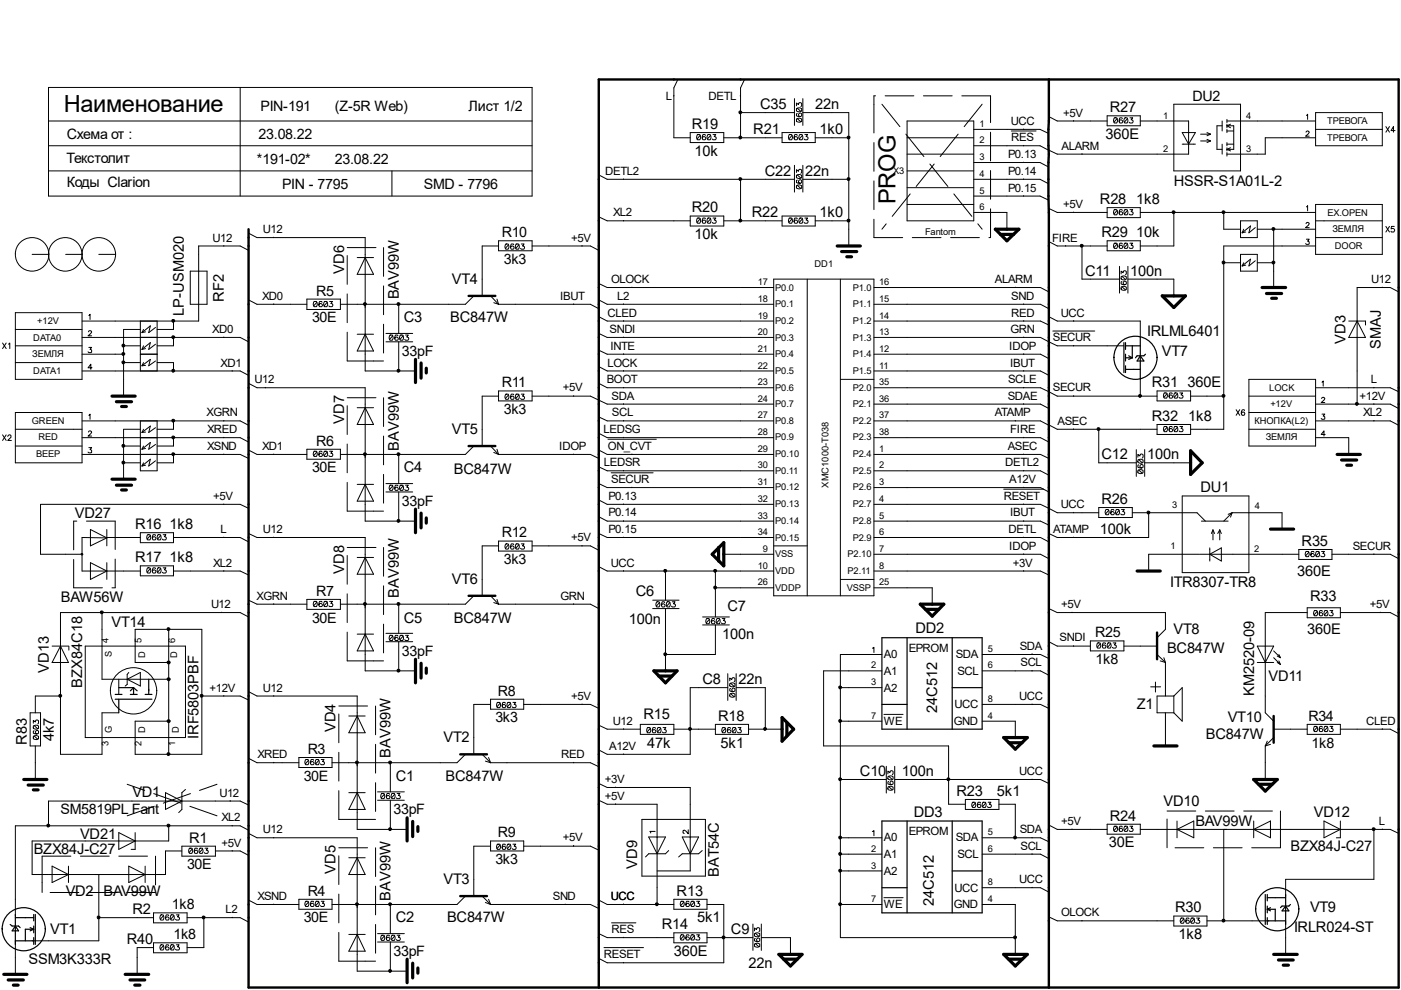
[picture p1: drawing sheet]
<svg xmlns="http://www.w3.org/2000/svg" width="297mm" height="210mm" viewBox="0 0 297 210" stroke-linecap="round" stroke-linejoin="round" font-family="sans-serif">
<defs><g id="words">
<g font-size="5">
<text x="13.5" y="23.8">Наименование</text>
<text x="189.9" y="43.3" transform="rotate(-90 189.9 43.3)">PROG</text>
</g>
<g font-size="3.1">
<text x="161.2" y="23.1">C35</text>
<text x="172.8" y="23.1">22n</text>
<text x="235.3" y="23.8">R27</text>
<text x="146.7" y="27.3">R19</text>
<text x="159.7" y="28.4">R21</text>
<text x="173.8" y="28.4">1k0</text>
<text x="234.4" y="29.5">360E</text>
<text x="147.3" y="33">10k</text>
<text x="162.2" y="37.3">C22</text>
<text x="170.7" y="37.3">22n</text>
<text x="248.9" y="39.4">HSSR-S1A01L-2</text>
<text x="146.7" y="45">R20</text>
<text x="159.4" y="46.1">R22</text>
<text x="173.8" y="46.1">1k0</text>
<text x="233.2" y="43.3">R28 1k8</text>
<text x="147.3" y="50.7">10k</text>
<text x="233.5" y="50.3">R29</text>
<text x="240.9" y="50.3">10k</text>
<text x="72.9" y="58.1" transform="rotate(-90 72.9 58.1)">VD6</text>
<text x="230.1" y="58.4">C11</text>
<text x="239.6" y="58.4">100n</text>
<text x="47.5" y="64" transform="rotate(-90 47.5 64)">RF2</text>
<text x="84.5" y="63.5" transform="rotate(-90 84.5 63.5)">BAV99W</text>
<text x="95.8" y="60.2">VT4</text>
<text x="39" y="67" transform="rotate(-90 39 67)">LP-USM020</text>
<text x="85.6" y="68.3">C3</text>
<text x="95.5" y="68.3">BC847W</text>
<text x="243.2" y="71.2">IRLML6401</text>
<text x="246.3" y="75.4">VT7</text>
<text x="285.3" y="72.9" transform="rotate(-90 285.3 72.9)">VD3</text>
<text x="292.7" y="74.1" transform="rotate(-90 292.7 74.1)">SMAJ</text>
<text x="244.2" y="82.1">R31 360E</text>
<text x="72.9" y="89.8" transform="rotate(-90 72.9 89.8)">VD7</text>
<text x="244.2" y="89.2">R32</text>
<text x="251.9" y="89.2">1k8</text>
<text x="84.5" y="95.7" transform="rotate(-90 84.5 95.7)">BAV99W</text>
<text x="95.8" y="92">VT5</text>
<text x="85.6" y="100.2">C4</text>
<text x="96.2" y="100.5">BC847W</text>
<text x="233.5" y="97.4">C12</text>
<text x="243.2" y="97.4">100n</text>
<text x="233.5" y="106.8">R26</text>
<text x="254.5" y="104.4">DU1</text>
<text x="15.9" y="109.7">VD27</text>
<text x="28.7" y="112.2">R16</text>
<text x="35.9" y="112.2">1k8</text>
<text x="233.2" y="113.2">100k</text>
<text x="28.7" y="119.2">R17</text>
<text x="35.9" y="119.2">1k8</text>
<text x="276" y="115.7">R35</text>
<text x="72.9" y="121.7" transform="rotate(-90 72.9 121.7)">VD8</text>
<text x="95.8" y="123.9">VT6</text>
<text x="248.1" y="124.5">ITR8307-TR8</text>
<text x="275" y="122.1">360E</text>
<text x="12.9" y="127.7">BAW56W</text>
<text x="84.5" y="126.8" transform="rotate(-90 84.5 126.8)">BAV99W</text>
<text x="85.6" y="132">C5</text>
<text x="96.2" y="132">BC847W</text>
<text x="134.8" y="126.3">C6</text>
<text x="154.2" y="129.5">C7</text>
<text x="277.7" y="127.3">R33</text>
<text x="23.7" y="133">VT14</text>
<text x="133.3" y="132.3">100n</text>
<text x="153.1" y="135.5">100n</text>
<text x="194.1" y="134.1">DD2</text>
<text x="248.8" y="134.5">VT8</text>
<text x="277.2" y="134.5">360E</text>
<text x="10.4" y="142.7" transform="rotate(-90 10.4 142.7)">VD13</text>
<text x="247.4" y="138.3">BC847W</text>
<text x="17.4" y="145.8" transform="rotate(-90 17.4 145.8)">BZX84C18</text>
<text x="149" y="145">C8</text>
<text x="156.6" y="145">22n</text>
<text x="265.9" y="147.7" transform="rotate(-90 265.9 147.7)">KM2520-09</text>
<text x="268.9" y="144.4">VD11</text>
<text x="71.2" y="155.3" transform="rotate(-90 71.2 155.3)">VD4</text>
<text x="136.4" y="152.5">R15</text>
<text x="152.3" y="152.8">R18</text>
<text x="198.7" y="151.1" transform="rotate(-90 198.7 151.1)">24C512</text>
<text x="241" y="150.4">Z1</text>
<text x="260.3" y="153.2">VT10</text>
<text x="5.7" y="157.9" transform="rotate(-90 5.7 157.9)">R83</text>
<text x="11.4" y="157.1" transform="rotate(-90 11.4 157.1)">4k7</text>
<text x="42.1" y="156.7" transform="rotate(-90 42.1 156.7)">IRF5803PBF</text>
<text x="82.8" y="160.7" transform="rotate(-90 82.8 160.7)">BAV99W</text>
<text x="94" y="157.4">VT2</text>
<text x="137.2" y="158.5">47k</text>
<text x="152.8" y="158.5">5k1</text>
<text x="255.6" y="156.7">BC847W</text>
<text x="83.9" y="165.5">C1</text>
<text x="94.4" y="165.5">BC847W</text>
<text x="182.3" y="164.5">C10</text>
<text x="191.2" y="164.5">100n</text>
<text x="28.1" y="169.1">VD1</text>
<text x="193.8" y="173.3">DD3</text>
<text x="202.8" y="168.7">R23</text>
<text x="211.4" y="168.7">5k1</text>
<text x="235.3" y="174">R24</text>
<text x="246.7" y="170.9">VD10</text>
<text x="278.6" y="173.2">VD12</text>
<text x="17" y="177.9">VD21</text>
<text x="40.1" y="178.6">R1</text>
<text x="235.1" y="179.7">30E</text>
<text x="253.4" y="175.1">BAV99W</text>
<text x="7.2" y="181.1">BZX84J-C27</text>
<text x="71.2" y="185.3" transform="rotate(-90 71.2 185.3)">VD5</text>
<text x="135.1" y="184.2" transform="rotate(-90 135.1 184.2)">VD9</text>
<text x="273.6" y="180.3">BZX84J-C27</text>
<text x="13.9" y="189.9">VD2 BAV99W</text>
<text x="82.8" y="191.1" transform="rotate(-90 82.8 191.1)">BAV99W</text>
<text x="94" y="187.5">VT3</text>
<text x="143.5" y="189.9">R13</text>
<text x="152.4" y="186" transform="rotate(-90 152.4 186)">BAT54C</text>
<text x="28.1" y="193.8">R2</text>
<text x="83.9" y="195.6">C2</text>
<text x="94.8" y="195.6">BC847W</text>
<text x="140.3" y="197">R14</text>
<text x="147.8" y="195.6">5k1</text>
<text x="198" y="192.1" transform="rotate(-90 198 192.1)">24C512</text>
<text x="249.1" y="193.5">R30</text>
<text x="274.4" y="197.7">IRLR024-ST</text>
<text x="277.7" y="193.5">VT9</text>
<text x="10.6" y="198">VT1</text>
<text x="26.9" y="200.2">R40</text>
<text x="142.9" y="202.6">360E</text>
<text x="155" y="198">C9</text>
<text x="249.9" y="199.1">1k8</text>
<text x="6.1" y="204.4">SSM3K333R</text>
<text x="158.7" y="205.1">22n</text>
</g>
<g font-size="3">
<text x="55.2" y="23.5">PIN-191</text>
<text x="71" y="23.5">(Z-5R Web)</text>
<text x="99.4" y="23.5">Лист 1/2</text>
<text x="252.9" y="21.3">DU2</text>
<text x="14.2" y="29.5">Схема от :</text>
<text x="54.8" y="29.5">23.08.22</text>
<text x="14.1" y="34.5">Текстолит</text>
<text x="54.5" y="34.8">*191-02*</text>
<text x="71" y="34.8">23.08.22</text>
<text x="14.2" y="39.7">Коды Clarion</text>
<text x="59.8" y="40">PIN - 7795</text>
<text x="89.9" y="40">SMD - 7796</text>
<text x="106.4" y="50.3">R10</text>
<text x="106.8" y="56">3k3</text>
<text x="67" y="62.7">R5</text>
<text x="66.2" y="68.3">30E</text>
<text x="85.2" y="75.4">33pF</text>
<text x="106.4" y="82.1">R11</text>
<text x="106.8" y="87.8">3k3</text>
<text x="67" y="94.5">R6</text>
<text x="66.2" y="100.2">30E</text>
<text x="85.2" y="107.2">33pF</text>
<text x="106.4" y="114">R12</text>
<text x="106.8" y="119.5">3k3</text>
<text x="66.2" y="132">30E</text>
<text x="67" y="126.3">R7</text>
<text x="232.2" y="135.1">R25</text>
<text x="85.2" y="139">33pF</text>
<text x="232.3" y="140.8">1k8</text>
<text x="105.5" y="147.5">R8</text>
<text x="105" y="153.2">3k3</text>
<text x="277.4" y="152.8">R34</text>
<text x="65.2" y="159.9">R3</text>
<text x="278.1" y="158.5">1k8</text>
<text x="64.4" y="165.5">30E</text>
<text x="12.8" y="172.6">SM5819PL Fant</text>
<text x="83.4" y="172.6">33pF</text>
<text x="105.5" y="177.5">R9</text>
<text x="39.7" y="184.2">30E</text>
<text x="105" y="183.2">3k3</text>
<text x="65.2" y="189.9">R4</text>
<text x="36.4" y="192.8">1k8</text>
<text x="64.4" y="195.6">30E</text>
<text x="36.8" y="199.1">1k8</text>
<text x="83.4" y="202.6">33pF</text>
</g>
<g font-size="2.4">
<text x="141.2" y="21.2">L</text>
<text x="150.2" y="21.2">DETL</text>
<text x="214.3" y="26.5">UCC</text>
<text x="214.4" y="30">RES</text>
<text x="225.4" y="24.7">+5V</text>
<text x="213.7" y="33.5">P0.13</text>
<text x="225.1" y="31.8">ALARM</text>
<text x="128.3" y="37.1">DETL2</text>
<text x="213.7" y="37.1">P0.14</text>
<text x="213.7" y="40.6">P0.15</text>
<text x="130" y="45.9">XL2</text>
<text x="225.4" y="44.1">+5V</text>
<text x="45.1" y="51.2">U12</text>
<text x="55.7" y="49.4">U12</text>
<text x="121.1" y="51.2">+5V</text>
<text x="223.1" y="51.2">FIRE</text>
<text x="55.6" y="63.6">XD0</text>
<text x="118.7" y="63.6">IBUT</text>
<text x="129.6" y="60">OLOCK</text>
<text x="130.8" y="63.6">L2</text>
<text x="210.9" y="60">ALARM</text>
<text x="214.4" y="63.6">SND</text>
<text x="290.7" y="60">U12</text>
<text x="45" y="70.6">XD0</text>
<text x="128.8" y="67.1">CLED</text>
<text x="129.2" y="70.6">SNDI</text>
<text x="214.2" y="70.6">GRN</text>
<text x="214.4" y="67.1">RED</text>
<text x="224.9" y="67.1">UCC</text>
<text x="46.8" y="77.7">XD1</text>
<text x="128.8" y="77.7">LOCK</text>
<text x="129.4" y="74.2">INTE</text>
<text x="214" y="74.2">IDOP</text>
<text x="214.2" y="77.7">IBUT</text>
<text x="223.2" y="72.4">SECUR</text>
<text x="54" y="81.3">U12</text>
<text x="119.3" y="83">+5V</text>
<text x="128.6" y="81.3">BOOT</text>
<text x="213.7" y="81.3">SCLE</text>
<text x="223.2" y="83">SECUR</text>
<text x="290.6" y="81.3">L</text>
<text x="43.8" y="88.3">XGRN</text>
<text x="129.7" y="84.8">SDA</text>
<text x="129.7" y="88.3">SCL</text>
<text x="210.9" y="88.3">ATAMP</text>
<text x="213.7" y="84.8">SDAE</text>
<text x="288.2" y="84.8">+12V</text>
<text x="289" y="88.3">XL2</text>
<text x="43.9" y="91.9">XRED</text>
<text x="43.9" y="95.3">XSND</text>
<text x="55.6" y="95.3">XD1</text>
<text x="118.6" y="95.3">IDOP</text>
<text x="128" y="91.9">LEDSG</text>
<text x="128.9" y="95.3">ON_CVT</text>
<text x="213.7" y="95.3">ASEC</text>
<text x="214.2" y="91.9">FIRE</text>
<text x="224.2" y="90.1">ASEC</text>
<text x="128.1" y="98.9">LEDSR</text>
<text x="213.1" y="98.9">DETL2</text>
<text x="45.2" y="106">+5V</text>
<text x="129" y="106">P0.13</text>
<text x="129.6" y="102.4">SECUR</text>
<text x="212.8" y="106">RESET</text>
<text x="214" y="102.4">A12V</text>
<text x="224.9" y="107.8">UCC</text>
<text x="46.8" y="113">L</text>
<text x="55.7" y="113">U12</text>
<text x="129" y="113">P0.15</text>
<text x="129" y="109.5">P0.14</text>
<text x="213.8" y="113">DETL</text>
<text x="214.2" y="109.5">IBUT</text>
<text x="223.3" y="113">ATAMP</text>
<text x="121.1" y="114.8">+5V</text>
<text x="214" y="116.6">IDOP</text>
<text x="286.8" y="116.6">SECUR</text>
<text x="45.2" y="120.1">XL2</text>
<text x="129.5" y="120.1">UCC</text>
<text x="214.8" y="120.1">+3V</text>
<text x="44.7" y="128.9">U12</text>
<text x="54.4" y="127.2">XGRN</text>
<text x="118.8" y="127.2">GRN</text>
<text x="225" y="128.9">+5V</text>
<text x="290.4" y="128.9">+5V</text>
<text x="216.2" y="137.8">SDA</text>
<text x="224.7" y="136">SNDI</text>
<text x="187.4" y="139.5">A0</text>
<text x="187.4" y="143.1">A1</text>
<text x="192.7" y="138.2">EPROM</text>
<text x="202.6" y="139.5">SDA</text>
<text x="203" y="143.1">SCL</text>
<text x="216.4" y="141.3">SCL</text>
<text x="44.4" y="146.6">+12V</text>
<text x="55.7" y="146.6">U12</text>
<text x="121.1" y="148.4">+5V</text>
<text x="187.4" y="146.6">A2</text>
<text x="216.1" y="148.4">UCC</text>
<text x="129.9" y="153.7">U12</text>
<text x="187.4" y="153.7">WE</text>
<text x="202.2" y="153.7">GND</text>
<text x="202.4" y="150.1">UCC</text>
<text x="289.7" y="153.7">CLED</text>
<text x="54.6" y="160.8">XRED</text>
<text x="119" y="160.8">RED</text>
<text x="129.2" y="159">A12V</text>
<text x="128.2" y="166">+3V</text>
<text x="216.1" y="164.3">UCC</text>
<text x="46.5" y="168.9">U12</text>
<text x="128.2" y="169.6">+5V</text>
<text x="46.9" y="179.5">+5V</text>
<text x="46.9" y="174.2">XL2</text>
<text x="55.7" y="176.6">U12</text>
<text x="119.3" y="178.4">+5V</text>
<text x="187.4" y="178.4">A0</text>
<text x="192.7" y="177">EPROM</text>
<text x="202.6" y="178.4">SDA</text>
<text x="216.2" y="176.6">SDA</text>
<text x="225" y="174.9">+5V</text>
<text x="292.3" y="174.9">L</text>
<text x="187.4" y="181.9">A1</text>
<text x="187.4" y="185.5">A2</text>
<text x="203" y="181.9">SCL</text>
<text x="216.4" y="180.2">SCL</text>
<text x="54.6" y="190.8">XSND</text>
<text x="117.2" y="190.8">SND</text>
<text x="129.5" y="190.8">UCC</text>
<text x="202.4" y="189.1">UCC</text>
<text x="216.1" y="187.3">UCC</text>
<text x="47.8" y="193.6">L2</text>
<text x="129.7" y="197.9">RES</text>
<text x="187.4" y="192.5">WE</text>
<text x="202.2" y="192.5">GND</text>
<text x="225" y="194.3">OLOCK</text>
<text x="128.1" y="203.2">RESET</text>
</g>
<g font-size="2">
<text x="207.6" y="26.9">1</text>
<text x="246.6" y="25.1">1</text>
<text x="264.2" y="25.1">4</text>
<text x="281.4" y="26.2">ТРЕВОГА</text>
<text x="281.4" y="29.8">ТРЕВОГА</text>
<text x="207.6" y="30.4">2</text>
<text x="207.6" y="34">3</text>
<text x="246.6" y="32.2">2</text>
<text x="264.2" y="32.2">3</text>
<text x="189.4" y="36.8">X3</text>
<text x="207.6" y="37.5">4</text>
<text x="207.6" y="41.1">5</text>
<text x="207.6" y="44.5">6</text>
<text x="281.5" y="45.7">EX.OPEN</text>
<text x="196.1" y="49.9">Fantom</text>
<text x="282.5" y="49.2">ЗЕМЛЯ</text>
<text x="283" y="52.7">DOOR</text>
<text x="172.7" y="56.6">DD1</text>
<text x="160.7" y="60.5">17</text>
<text x="160.7" y="64">18</text>
<text x="164.4" y="61.6">P0.0</text>
<text x="164.4" y="65.1">P0.1</text>
<text x="180.8" y="61.6">P1.0</text>
<text x="180.8" y="65.1">P1.1</text>
<text x="186.4" y="60.5">16</text>
<text x="186.4" y="64">15</text>
<text x="7.9" y="68.7">+12V</text>
<text x="160.7" y="71">20</text>
<text x="160.7" y="67.6">19</text>
<text x="164.4" y="68.7">P0.2</text>
<text x="180.8" y="68.7">P1.2</text>
<text x="186.4" y="71">13</text>
<text x="186.4" y="67.6">14</text>
<text x="6.8" y="75.7">ЗЕМЛЯ</text>
<text x="7.1" y="72.2">DATA0</text>
<text x="160.7" y="74.6">21</text>
<text x="164.4" y="72.2">P0.3</text>
<text x="164.4" y="75.7">P0.4</text>
<text x="180.8" y="72.2">P1.3</text>
<text x="180.8" y="75.7">P1.4</text>
<text x="186.4" y="74.6">12</text>
<text x="7.1" y="79.2">DATA1</text>
<text x="160.7" y="81.7">23</text>
<text x="160.7" y="78.1">22</text>
<text x="164.4" y="82.8">P0.6</text>
<text x="164.4" y="79.2">P0.5</text>
<text x="180.8" y="82.8">P2.0</text>
<text x="180.8" y="79.2">P1.5</text>
<text x="186.4" y="81.7">35</text>
<text x="186.4" y="78.1">11</text>
<text x="269.1" y="82.8">LOCK</text>
<text x="6.7" y="89.8">GREEN</text>
<text x="160.7" y="85.2">24</text>
<text x="160.7" y="88.7">27</text>
<text x="164.4" y="86.4">P0.7</text>
<text x="164.4" y="89.8">P0.8</text>
<text x="180.8" y="86.4">P2.1</text>
<text x="180.8" y="89.8">P2.2</text>
<text x="186.4" y="85.2">36</text>
<text x="186.4" y="88.7">37</text>
<text x="266" y="89.8">КНОПКА(L2)</text>
<text x="269.4" y="86.3">+12V</text>
<text x="8.2" y="93.4">RED</text>
<text x="160.7" y="92.3">28</text>
<text x="160.7" y="95.8">29</text>
<text x="164.4" y="93.4">P0.9</text>
<text x="180.8" y="93.4">P2.3</text>
<text x="186.4" y="92.3">38</text>
<text x="186.4" y="95.8">1</text>
<text x="268.3" y="93.4">ЗЕМЛЯ</text>
<text x="7.7" y="96.9">BEEP</text>
<text x="160.7" y="99.3">30</text>
<text x="164.4" y="100.5">P0.11</text>
<text x="164.4" y="96.9">P0.10</text>
<text x="180.8" y="100.5">P2.5</text>
<text x="180.8" y="96.9">P2.4</text>
<text x="186.4" y="99.3">2</text>
<text x="160.7" y="102.9">31</text>
<text x="160.7" y="106.4">32</text>
<text x="164.4" y="104">P0.12</text>
<text x="164.4" y="107.5">P0.13</text>
<text x="175.6" y="103.4" transform="rotate(-90 175.6 103.4)">XMC1000-T038</text>
<text x="180.8" y="104">P2.6</text>
<text x="180.8" y="107.5">P2.7</text>
<text x="186.4" y="102.9">3</text>
<text x="186.4" y="106.4">4</text>
<text x="248.5" y="107.7">3</text>
<text x="266.1" y="108">4</text>
<text x="160.7" y="113.5">34</text>
<text x="160.7" y="110">33</text>
<text x="164.4" y="111.1">P0.14</text>
<text x="180.8" y="111.1">P2.8</text>
<text x="186.4" y="113.5">6</text>
<text x="186.4" y="110">5</text>
<text x="161.8" y="117">9</text>
<text x="164.4" y="114.6">P0.15</text>
<text x="164.4" y="118.1">VSS</text>
<text x="179.7" y="118.1">P2.10</text>
<text x="180.8" y="114.6">P2.9</text>
<text x="186.4" y="117">7</text>
<text x="248.2" y="116.4">1</text>
<text x="265.9" y="117">2</text>
<text x="160.7" y="124.1">26</text>
<text x="160.7" y="120.6">10</text>
<text x="164.4" y="125.2">VDDP</text>
<text x="164.4" y="121.7">VDD</text>
<text x="179.5" y="125.2">VSSP</text>
<text x="179.7" y="121.7">P2.11</text>
<text x="186.4" y="124.1">25</text>
<text x="186.4" y="120.6">8</text>
<text x="23" y="136.2" transform="rotate(-90 23 136.2)">4</text>
<text x="30" y="136.2" transform="rotate(-90 30 136.2)">5</text>
<text x="37.1" y="136.2" transform="rotate(-90 37.1 136.2)">6</text>
<text x="23.7" y="139.4" transform="rotate(-90 23.7 139.4)">S</text>
<text x="30.8" y="139.4" transform="rotate(-90 30.8 139.4)">D</text>
<text x="37.5" y="139.4" transform="rotate(-90 37.5 139.4)">D</text>
<text x="184.7" y="141.7">2</text>
<text x="209.4" y="138.3">5</text>
<text x="209.4" y="141.7">6</text>
<text x="184.7" y="145.3">3</text>
<text x="209.4" y="148.8">8</text>
<text x="23.7" y="155.4" transform="rotate(-90 23.7 155.4)">G</text>
<text x="30.8" y="155.4" transform="rotate(-90 30.8 155.4)">D</text>
<text x="37.9" y="155.4" transform="rotate(-90 37.9 155.4)">D</text>
<text x="184.7" y="152.4">7</text>
<text x="209.4" y="152.4">4</text>
<text x="23" y="158.2" transform="rotate(-90 23 158.2)">3</text>
<text x="30" y="158.2" transform="rotate(-90 30 158.2)">2</text>
<text x="37.1" y="158.2" transform="rotate(-90 37.1 158.2)">1</text>
<text x="209.4" y="177.1">5</text>
<text x="184.7" y="180.6">2</text>
<text x="184.7" y="184.2">3</text>
<text x="209.4" y="180.6">6</text>
<text x="184.7" y="191.3">7</text>
<text x="209.4" y="191.3">4</text>
<text x="209.4" y="187.7">8</text>
</g>
</g></defs>
<g fill="#000">
<circle cx="157" cy="23.8" r=".31"/>
<circle cx="157" cy="29.2" r=".31"/>
<circle cx="157" cy="38" r=".31"/>
<circle cx="179.9" cy="38" r=".31"/>
<circle cx="179.9" cy="29.2" r=".31"/>
<circle cx="157" cy="46.8" r=".31"/>
<circle cx="179.9" cy="46.8" r=".31"/>
<circle cx="229.3" cy="52.1" r=".31"/>
<circle cx="248.8" cy="45" r=".31"/>
<circle cx="259.4" cy="45" r=".31"/>
<circle cx="259.4" cy="55.7" r=".31"/>
<circle cx="270" cy="48.5" r=".31"/>
<circle cx="270" cy="55.7" r=".31"/>
<circle cx="26.1" cy="73.3" r=".31"/>
<circle cx="26.1" cy="76.8" r=".31"/>
<circle cx="26.1" cy="75" r=".31"/>
<circle cx="36.7" cy="78.6" r=".31"/>
<circle cx="36.7" cy="68" r=".31"/>
<circle cx="36.7" cy="71.5" r=".31"/>
<circle cx="77.4" cy="64.5" r=".31"/>
<circle cx="84.5" cy="78.6" r=".31"/>
<circle cx="84.5" cy="64.5" r=".31"/>
<circle cx="26.1" cy="94.5" r=".31"/>
<circle cx="26.1" cy="98.1" r=".31"/>
<circle cx="36.7" cy="96.3" r=".31"/>
<circle cx="36.7" cy="89.2" r=".31"/>
<circle cx="36.7" cy="92.7" r=".31"/>
<circle cx="77.4" cy="96.3" r=".31"/>
<circle cx="84.5" cy="96.3" r=".31"/>
<circle cx="232.9" cy="91" r=".31"/>
<circle cx="241.7" cy="83.9" r=".31"/>
<circle cx="259.4" cy="83.9" r=".31"/>
<circle cx="287.7" cy="85.6" r=".31"/>
<circle cx="84.5" cy="110.4" r=".31"/>
<circle cx="243.5" cy="108.7" r=".31"/>
<circle cx="21.6" cy="129.8" r=".31"/>
<circle cx="35.7" cy="133.4" r=".31"/>
<circle cx="77.4" cy="128" r=".31"/>
<circle cx="84.5" cy="128" r=".31"/>
<circle cx="141" cy="121" r=".31"/>
<circle cx="141" cy="138.7" r=".31"/>
<circle cx="151.6" cy="124.6" r=".31"/>
<circle cx="151.6" cy="121" r=".31"/>
<circle cx="12.8" cy="147.5" r=".31"/>
<circle cx="35.7" cy="159.9" r=".31"/>
<circle cx="42.7" cy="147.5" r=".31"/>
<circle cx="84.5" cy="142.2" r=".31"/>
<circle cx="146.3" cy="154.5" r=".31"/>
<circle cx="162.2" cy="154.5" r=".31"/>
<circle cx="178.1" cy="145.7" r=".31"/>
<circle cx="178.1" cy="152.9" r=".31"/>
<circle cx="10.2" cy="175" r=".31"/>
<circle cx="35.7" cy="175" r=".31"/>
<circle cx="75.7" cy="161.7" r=".31"/>
<circle cx="82.7" cy="161.7" r=".31"/>
<circle cx="82.7" cy="175.8" r=".31"/>
<circle cx="178.1" cy="177.6" r=".31"/>
<circle cx="178.1" cy="165.2" r=".31"/>
<circle cx="201.1" cy="165.2" r=".31"/>
<circle cx="215.2" cy="177.6" r=".31"/>
<circle cx="291.2" cy="175.8" r=".31"/>
<circle cx="20.9" cy="194.5" r=".31"/>
<circle cx="43.2" cy="194.5" r=".31"/>
<circle cx="75.7" cy="191.7" r=".31"/>
<circle cx="82.7" cy="191.7" r=".31"/>
<circle cx="139.3" cy="191.7" r=".31"/>
<circle cx="153.4" cy="198.7" r=".31"/>
<circle cx="178.1" cy="184.6" r=".31"/>
<circle cx="178.1" cy="191.7" r=".31"/>
<circle cx="178.1" cy="181" r=".31"/>
<circle cx="215.2" cy="198.7" r=".31"/>
<circle cx="259.4" cy="195.2" r=".31"/>
<circle cx="82.7" cy="205.9" r=".31"/>
</g>
<g fill="none" stroke="#000" stroke-width=".21">
<path d="M10.3 18.5h102.5v23.1h-102.5zM50.9 18.5v23.1M143.7 16.8l-.8 1.8v10.6h3.4M157.9 16.8l-.9 1.8v10.6M10.3 30.9h102.5M10.3 25.7h102.5M10.3 36.2h102.5M83.1 36.2v5.4M127 37.1l1.7 .9h39.7M132.2 37.9v.1M142.8 20.3h.1M146.3 28.1h7.2v2.1h-7.2z"/>
<path d="M147.9 28.5a.62 .62 0 0 1 .7 .4 .62 .62 0 0 1-.2 .7h-.5l-.1-.1-.1-.5zM148.5 28.7l-.7 .8M149.6 28.7l-.1-.2h-.4l-.2 .5 .1 .5a.38 .38 0 0 0 .6 0 .38 .38 0 0 0-.2-.6 .38 .38 0 0 0-.5 .4M150.1 28.5a.62 .62 0 0 1 .7 .4 .62 .62 0 0 1-.2 .7h-.5l-.1-.1-.1-.5zM150.7 28.7l-.7 .8M151.2 28.5h.6l-.4 .5a.36 .36 0 0 1 .5 .4 .36 .36 0 0 1-.6 .2l-.3-.1M153.5 29.2h12.3M156.9 20.3h.1M157 38v8.8M157 23.9h11.4M165.8 28.1h7v2.1h-7zM167.3 28.5a.62 .62 0 0 1 .7 .4 .62 .62 0 0 1-.2 .7h-.5v-.1l-.1-.5z"/>
<path d="M167.9 28.7l-.6 .8M168.4 20.9v5.7M168.4 35.1v5.6M168.9 39.4l.5-.2 .4 .1 .2 .1v.5a.62 .62 0 0 1-.8 .2 .62 .62 0 0 1-.3-.7zM168.9 37.2l.5-.2 .4 .1 .2 .1v.5a.62 .62 0 0 1-.8 .2 .62 .62 0 0 1-.3-.7zM168.9 36.6v-.6l.4 .3a.36 .36 0 0 1 .4-.4 .36 .36 0 0 1 .3 .5l-.2 .3M168.9 25.2l.5-.1h.4l.2 .1v.5a.62 .62 0 0 1-.8 .2 .62 .62 0 0 1-.3-.7zM168.9 23l.5-.1h.4l.2 .1v.5a.62 .62 0 0 1-.8 .2 .62 .62 0 0 1-.3-.7zM168.9 22.4v-.6l.4 .4a.36 .36 0 0 1 .4-.5 .36 .36 0 0 1 .3 .6l-.2 .3M169 38.2l-.1 .1v.4l.5 .2 .5-.1a.38 .38 0 0 0 0-.6 .38 .38 0 0 0-.6 .2 .38 .38 0 0 0 .3 .5M169 24l-.1 .1v.5l.5 .1 .5-.1a.38 .38 0 0 0 0-.6 .38 .38 0 0 0-.6 .2 .38 .38 0 0 0 .3 .5M169 28.7l-.1-.2h-.4l-.1 .5v.5a.38 .38 0 0 0 .7 0 .38 .38 0 0 0-.2-.6 .38 .38 0 0 0-.5 .4"/>
<path d="M169 39.3l.8 .7M169 37.1l.8 .7M169 25.1l.8 .7M169 22.9l.8 .7M169.5 28.5a.62 .62 0 0 1 .8 .4 .62 .62 0 0 1-.3 .7h-.5v-.1l-.1-.5zM170.1 28.7l-.6 .8M170.2 38h9.8M170.2 23.9h9.8v28.3M170.2 20.9v5.7M170.2 35.1v5.6M170.6 28.5h.6l-.3 .5a.36 .36 0 0 1 .4 .4 .36 .36 0 0 1-.5 .2l-.3-.1M172.8 29.2h7.2"/>
<path d="M185.3 20.3v1.8M192.3 25.7h14.2v21.1h-14.2zM192.3 29.2h14.2M192.3 32.7h14.2M192.3 36.2h14.2M192.3 39.8h14.2M206.5 38h14l1.8 .9M206.5 30.9h14l1.8 .9M206.5 27.4h14l1.8 .9M206.5 34.5h14l1.8 .9M214.4 27.8h5.3M217 27.3v.1"/>
<path d="M217 30.8v.1M217 34.4v.1M217 37.9v.1M222.4 24.7l1.8 1h10.5M227.6 25.6v.1M229.4 32.6v.1M234.7 24.6h7.1v2.1h-7.1zM236.3 25a.62 .62 0 0 1 .7 .3 .62 .62 0 0 1-.2 .8h-.5l-.1-.2-.1-.4zM236.9 25.1l-.7 .8M238 25.1l-.1-.1h-.5l-.1 .5 .1 .5a.38 .38 0 0 0 .6 0 .38 .38 0 0 0-.2-.6 .38 .38 0 0 0-.5 .3M238.5 25a.62 .62 0 0 1 .7 .3 .62 .62 0 0 1-.2 .8h-.5l-.1-.2-.1-.4zM239.1 25.1l-.7 .8"/>
<path d="M239.6 25h.6l-.4 .4a.36 .36 0 0 1 .4 .4 .36 .36 0 0 1-.5 .3l-.3-.2M241.8 25.7h10.2v7h-27.8l-1.8-.9M248.9 22.1h14.1v14.1h-14.1zM250.7 28.1h2.7l-1.4 2.5zM250.7 30.6h2.7M254.5 28.4h2.2M254.5 29.9h2.2M255.9 28.1l.8 .3M255.9 29.5l.8 .4M256.7 28.4l-.8 .4M256.7 29.9l-.8 .3M259.1 26.7h-1.1v5h1.1"/>
<path d="M259.1 25.7v2.1M259.1 30.6v2.1M260.1 25.7h18.8M260.1 27.8h1.5M260.1 30.6h1.5M260.1 25.3v.7M260.1 26.3v.8M260.1 27.4v.7M260.1 30.2v.7M260.1 31.3v.7M260.1 32.3v.8M260.1 31.7l.8 .3"/>
<path d="M260.1 26.7h1.5v5h-1.5M260.1 26.7l.8 .4M260.9 31.3l-.8 .4M260.9 26.3l-.8 .4M276.9 28l.4-.2 .3 .3-.8 .8h.8M277 24.5l.2-.3v1.1M278.9 29.2h-10.6v3.5h-8.2M278.9 23.9h14.2v7h-14.2zM278.9 27.4h14.2M293.8 26.8l.8 1.2M294.6 26.8l-.8 1.2M295.8 27.7h-.9l.5-.9v1.2"/>
<path d="M6.8 53.9h3.6M13.9 53.9h3.6M21 53.9h3.5M40.3 57.5h3.6v7h-3.6zM47.5 52.1v.1M52.7 53.1l-1.8-.9h-8.8v15.9h-24.7M52.7 49.4l1.8 1h22.9v28.3h10.7M58 50.3v.1M75.7 54.6h3.5M77.4 54.6l1.8 3.6h-3.5zM105.7 52.2h-3.5v10.5M105.7 51.1h7.1v2.1h-7.1z"/>
<path d="M107.2 51.7a.62 .62 0 0 1 .7 .4 .62 .62 0 0 1-.2 .7h-.5l-.1-.1v-.5zM107.8 51.9l-.7 .8M108.9 51.9l-.1-.2h-.4l-.2 .5 .1 .5a.38 .38 0 0 0 .6 0 .38 .38 0 0 0-.2-.6 .38 .38 0 0 0-.5 .4M109.4 51.7a.62 .62 0 0 1 .7 .4 .62 .62 0 0 1-.2 .7h-.5l-.1-.1v-.5zM110 51.9l-.7 .8M110.5 51.7h.6l-.3 .5a.36 .36 0 0 1 .4 .4 .36 .36 0 0 1-.5 .2l-.3-.1M112.8 52.2h12.4l1.8 .9M123.4 52.1v.1M127 46l1.7 .8h17.6M132.2 46.7v.1M146.3 45.8h7.2v2.1h-7.2zM147.9 46.2a.62 .62 0 0 1 .7 .4 .62 .62 0 0 1-.2 .7h-.5l-.1-.1-.1-.5z"/>
<path d="M148.5 46.4l-.7 .8M149.6 46.4l-.1-.2h-.4l-.2 .5 .1 .5a.38 .38 0 0 0 .6 0 .38 .38 0 0 0-.2-.6 .38 .38 0 0 0-.5 .4M150.1 46.2a.62 .62 0 0 1 .7 .4 .62 .62 0 0 1-.2 .7h-.5l-.1-.1-.1-.5zM150.7 46.4l-.7 .8M151.2 46.2h.6l-.4 .5a.36 .36 0 0 1 .5 .3 .36 .36 0 0 1-.6 .3l-.3-.1M153.5 46.8h12.3M164 59.2h21.3v67.1h-21.3zM165.8 45.8h7v2.1h-7zM167.3 46.2a.62 .62 0 0 1 .7 .4 .62 .62 0 0 1-.2 .7h-.5v-.1l-.1-.5zM167.9 46.4l-.6 .8M169 46.4l-.1-.2h-.4l-.1 .5v.5a.38 .38 0 0 0 .7 0 .38 .38 0 0 0-.2-.6 .38 .38 0 0 0-.5 .4M169.5 46.2a.62 .62 0 0 1 .8 .4 .62 .62 0 0 1-.3 .7h-.5v-.1l-.1-.5z"/>
<path d="M170.1 46.4l-.6 .8M170.6 46.2h.6l-.3 .5a.36 .36 0 0 1 .4 .3 .36 .36 0 0 1-.5 .3l-.3-.1M171.2 59.2v67.1M172.8 46.8h7.2M178.2 59.2v67.1M192.3 43.3h14.2M206.5 41.6h14l1.8 .8M206.5 45h7v3.6M217 41.5v.1M222.4 51.2l1.8 1h10.5M222.4 44.2l1.8 .8h10.5M225.9 52.1v.1"/>
<path d="M227.6 45h.1M229.4 52.2v7h8M234.7 51.1h7.1v2.1h-7.1zM234.7 44h7.1v2.1h-7.1zM236.3 44.4a.62 .62 0 0 1 .7 .4 .62 .62 0 0 1-.2 .8h-.5l-.1-.2-.1-.4zM236.3 51.6a.62 .62 0 0 1 .7 .3 .62 .62 0 0 1-.2 .8h-.5l-.1-.2-.1-.4zM236.9 44.6l-.7 .8M236.9 51.7l-.7 .8M237.4 56.5v5.6M237.7 58.7l.5-.2 .4 .1 .2 .1v.5a.62 .62 0 0 1-.8 .2 .62 .62 0 0 1-.3-.7zM237.7 58.1v-.6l.4 .3a.36 .36 0 0 1 .4-.4 .36 .36 0 0 1 .3 .5l-.2 .4M237.9 59.7l-.2 .1v.4l.5 .2 .5-.1a.38 .38 0 0 0 0-.6 .38 .38 0 0 0-.6 .2 .38 .38 0 0 0 .4 .5"/>
<path d="M237.9 58.6l.7 .7M238 44.6l-.1-.2h-.5l-.1 .6 .1 .5a.38 .38 0 0 0 .6-.1 .38 .38 0 0 0-.2-.5 .38 .38 0 0 0-.5 .3M238 51.7l-.1-.1h-.5l-.1 .5 .1 .5a.38 .38 0 0 0 .6 0 .38 .38 0 0 0-.2-.6 .38 .38 0 0 0-.5 .3M238.5 44.4a.62 .62 0 0 1 .7 .4 .62 .62 0 0 1-.2 .8h-.5l-.1-.2-.1-.4zM238.5 51.6a.62 .62 0 0 1 .7 .3 .62 .62 0 0 1-.2 .8h-.5l-.1-.2-.1-.4zM239.1 44.6l-.7 .8M239.1 51.7l-.7 .8M239.1 59.2h9.8v3.5M239.1 56.5v5.6M239.6 44.4h.6l-.4 .5a.36 .36 0 0 1 .4 .4 .36 .36 0 0 1-.5 .3l-.3-.2M239.6 51.6h.6l-.4 .4a.36 .36 0 0 1 .4 .4 .36 .36 0 0 1-.5 .3l-.3-.2M241.8 45h37.1"/>
<path d="M248.9 45v7.2h-7.1M259.5 45v3.6h3.5M259.5 55.7h3.5M263 46.8h3.6v3.6h-3.6zM263 53.9h3.6v3.6h-3.6zM263.7 48.6l-.3 .8M263.7 55.7l-.3 .7M264.1 49.2l-.7 .2M264.1 56.2l-.7 .2M266.1 48.3l-1.3 1.1 .3-1.5-1.7 1.5M266.1 55.3l-1.3 1.1 .3-1.5-1.7 1.5M266.6 48.6h12.3"/>
<path d="M266.6 55.7h3.4M270 48.6v12.4M276.9 47.4l.4-.2 .3 .3-.8 .8h.8M277 43.9l.2-.3v1.1M277 50.7h.6l-.4 .4a.38 .38 0 0 1 .3 .6 .38 .38 0 0 1-.6 0l-.1-.1M278.9 52.2h-19.4v38.8h-7.1M278.9 46.8h14.2M278.9 43.3h14.2v10.6h-14.2zM278.9 50.4h14.2M293.8 48l.8 1.2M294.6 48l-.8 1.2M295.6 48h-.6l-.1 .5a.43 .43 0 0 1 .7 0 .43 .43 0 0 1 0 .6 .43 .43 0 0 1-.7-.1"/>
<path d="M.5 72.7l.8 1.2M1.3 72.7l-.8 1.2M1.8 73l.3-.3v1.2M3.3 66.3h14.1v14.1h-14.1zM3.3 73.3h14.1M3.3 69.8h14.1M3.3 76.9h14.1M17.4 78.7h33.5l1.8 .9M17.4 71.5h33.5l1.8 1M17.4 75.1h8.8M18.8 70.4l.4-.3 .2 .3-.7 .8h.7M18.8 66.9l.3-.3v1.1"/>
<path d="M18.8 73.7h.6l-.3 .4a.38 .38 0 0 1 .3 .5 .38 .38 0 0 1-.6 .1l-.1-.1M19.5 78h-.8l.6-.8v1.1M26.2 73.3h3.6M26.2 76.9h3.6M29.8 69.8h-3.6v14.2M29.8 75.1h3.5M29.8 68.1v10.6M30.4 69.8l-.3 .7M30.4 76.9l-.3 .7M30.4 73.3l-.3 .8M30.9 70.4l-.8 .1M30.9 77.5l-.8 .1"/>
<path d="M30.9 73.9l-.8 .2M33 69.4l-1.5 1.1 .4-1.4-1.8 1.4M33 76.5l-1.5 1.1 .4-1.4-1.8 1.4M33 73l-1.5 1.1 .4-1.5-1.8 1.5M33.3 76.9h3.5v1.8M33.3 68.1v10.6M36.8 68.1v1.7h-3.5M36.8 71.5v1.8h-3.5M47.5 71.5h.1M49.2 78.6v.1M52.7 63.6l1.8 .9h10.6M58 64.4v.1"/>
<path d="M65.1 63.4h7.1v2.2h-7.1zM66.6 63.9a.62 .62 0 0 1 .7 .4 .62 .62 0 0 1-.2 .7h-.5l-.1-.1-.1-.5zM67.2 64.1l-.7 .8M68.3 64.1l-.1-.2h-.4l-.2 .5 .1 .5a.38 .38 0 0 0 .6 0 .38 .38 0 0 0-.2-.6 .38 .38 0 0 0-.5 .4M68.8 63.9a.62 .62 0 0 1 .7 .4 .62 .62 0 0 1-.2 .7h-.5l-.1-.1-.1-.5zM69.4 64.1l-.7 .8M69.9 63.9h.6l-.4 .4a.36 .36 0 0 1 .5 .4 .36 .36 0 0 1-.5 .3l-.4-.1M75.7 70.9h3.5M77.4 70.9l1.8 3.5h-3.5zM81.8 70.7h5.7M81.8 72.5h5.7M82.7 71a.62 .62 0 0 1 .7 .4 .62 .62 0 0 1-.2 .7h-.5l-.1-.1-.1-.5z"/>
<path d="M83.3 71.2l-.7 .8M84.4 71.2l-.1-.2h-.4l-.2 .5 .1 .6a.38 .38 0 0 0 .6-.1 .38 .38 0 0 0-.2-.6 .38 .38 0 0 0-.5 .4M84.5 64.5v6.2M84.5 72.5v6.2M84.9 71a.62 .62 0 0 1 .7 .4 .62 .62 0 0 1-.2 .7h-.5l-.1-.1-.1-.5zM85.5 71.2l-.7 .8M86 71h.6l-.4 .5a.36 .36 0 0 1 .5 .4 .36 .36 0 0 1-.6 .2l-.3-.1M100.5 62.7l-1.8 1.8h-26.5M104 62.7l1.7 1.8M104.7 64.2l1 .3M105.4 63.4l.3 1.1M105.7 64.5h19.5l1.8 .9"/>
<path d="M121.6 64.4v.1M127 77.7l1.7 1h35.3M127 70.7l1.7 .8h35.3M127 63.6l1.7 .9h35.3M127 74.3l1.7 .8h35.3M127 67.1l1.7 1h35.3M127 60.1l1.7 .9h35.3M132.2 64.4v.1M132.2 68v.1M132.2 71.5h.1M132.2 75v.1M132.2 78.6v.1"/>
<path d="M134 60.9v.1M185.3 78.7h35.3l1.8 .9M185.3 71.5h35.3l3.6 1.8h14.1M185.3 64.5h35.3l1.8 .9M185.3 75.1h35.3l1.8 .9M185.3 68.1h35.3l1.8 .8M185.3 61h35.3l1.8 .9M215.3 60.9v.1M217 64.4v.1M217 68v.1M217 71.5h.1M217 75v.1"/>
<path d="M217 78.6v.1M222.4 67.1l1.8 1h17.6v3.4M223.2 70.2h8.9M227.6 68v.1M227.6 73.2v.1M237.7 60.9l.5-.2 .4 .1 .2 .1v.5a.62 .62 0 0 1-.8 .2 .62 .62 0 0 1-.3-.7zM237.9 60.8l.7 .7M286 68.1h3.5v.8M287.7 68.1l1.8 3.4h-3.5zM293.1 60.9v.1M296.5 61.9l-1.7-.9h-7.1v24.7M.5 92.2l.8 1.2"/>
<path d="M1.3 92.2l-.8 1.2M1.6 92.5l.3-.3 .4 .2v.3l-.7 .7h.8M3.3 87.5h14.1v10.6h-14.1zM3.3 91h14.1M3.3 94.6h14.1M17.4 96.4h33.5l1.8 .8M17.4 92.8h33.5l1.8 .9M17.4 89.2h33.5l1.8 1M18.8 91.6l.4-.2 .2 .3-.7 .8h.7M18.8 88.1l.3-.3v1.1M18.8 94.9h.6l-.3 .4a.38 .38 0 0 1 .3 .6 .38 .38 0 0 1-.6 0l-.1-.1M26.2 98.1h3.6"/>
<path d="M26.2 94.6h3.6M29.8 91h-3.6v10.6M29.8 89.2v10.6h3.5v-10.6M30.4 91l-.3 .7M30.4 94.6l-.3 .6M30.4 98.1l-.3 .7M30.9 91.6l-.8 .1M30.9 95.1l-.8 .1M30.9 98.6l-.8 .2M33 90.7l-1.5 1 .4-1.4-1.8 1.4M33 94.2l-1.5 1 .4-1.4-1.8 1.4M33 97.7l-1.5 1.1 .4-1.4-1.8 1.4"/>
<path d="M36.8 89.2v1.8h-3.5M36.8 92.8v1.8h-3.5M36.8 96.4v1.7h-3.5M47.5 89.2h.1M47.5 92.7v.1M47.5 96.3v.1M52.7 95.4l1.8 1h10.6M52.7 81.3l1.8 .9h22.9v28.3h10.7M56.3 82.1v.1M58 96.3v.1M65.1 95.2h7.1v2.2h-7.1zM66.6 95.7a.62 .62 0 0 1 .7 .3 .62 .62 0 0 1-.2 .8h-.5l-.1-.2-.1-.4z"/>
<path d="M67.2 95.8l-.7 .8M68.3 95.8l-.1-.1h-.4l-.2 .5 .1 .5a.38 .38 0 0 0 .6 0 .38 .38 0 0 0-.2-.6 .38 .38 0 0 0-.5 .3M68.8 95.7a.62 .62 0 0 1 .7 .3 .62 .62 0 0 1-.2 .8h-.5l-.1-.2-.1-.4zM69.4 95.8l-.7 .8M69.9 95.7h.6l-.4 .4a.36 .36 0 0 1 .5 .4 .36 .36 0 0 1-.5 .3l-.4-.2M75.7 86.4h3.5M77.4 86.4l1.8 3.6h-3.5zM84.5 96.4v6.1M100.5 94.6l-1.8 1.8h-26.5M104 94.6l1.7 1.8M104.7 95.9l1 .5M105.4 95.2l.3 1.2"/>
<path d="M105.7 96.4h19.5l1.8 .8M105.7 84h-3.5v10.6M105.7 82.9h7.1v2.1h-7.1zM107.2 83.6a.62 .62 0 0 1 .7 .3 .62 .62 0 0 1-.2 .8h-.5l-.1-.2v-.4zM107.8 83.7l-.7 .8M108.9 83.7l-.1-.1h-.4l-.2 .5 .1 .5a.38 .38 0 0 0 .6 0 .38 .38 0 0 0-.2-.6 .38 .38 0 0 0-.5 .3M109.4 83.6a.62 .62 0 0 1 .7 .3 .62 .62 0 0 1-.2 .8h-.5l-.1-.2v-.4zM110 83.7l-.7 .8M110.5 83.6h.6l-.3 .4a.36 .36 0 0 1 .4 .4 .36 .36 0 0 1-.5 .3l-.3-.2M112.8 84h12.4l3.5 1.7h35.3M121.6 83.9v.1M121.6 96.3v.1"/>
<path d="M127 95.4l1.7 1h35.3M127 91.9l1.7 .9h35.3M127 88.4l1.7 .8h35.3M127 81.3l1.7 .9h35.3M127 99l1.7 .8h35.3M128.9 93.1h10.2M132.2 82.1v.1M132.2 85.6v.1M132.2 89.2h.1M132.2 92.7v.1M132.2 99.7v.1M134 96.3v.1"/>
<path d="M178.2 80.4h7.1M185.3 96.4h35.3l1.8 .8M185.3 92.8h35.3l1.8 .9M185.3 89.2h35.3l1.8 1M185.3 82.2h35.3l3.6 1.8h21.1M185.3 99.8h35.3l1.8 1M185.3 85.7h35.3l1.8 .9M215.3 89.2h.1M217 82.1v.1M217 85.6v.1M217 92.7v.1M217 96.3v.1"/>
<path d="M217 99.7v.1M222.4 90.1l1.8 .9h21.1M227.6 83.9v.1M227.6 90.9v.1M233 91v7.1h7.9M240.9 95.3v5.7M241.3 99.7l.5-.1 .4 .1h.2v.5a.62 .62 0 0 1-.8 .2 .62 .62 0 0 1-.3-.7zM241.3 97.5l.5-.1 .4 .1h.2v.5a.62 .62 0 0 1-.8 .2 .62 .62 0 0 1-.3-.7zM241.3 96.9v-.5l.4 .3a.36 .36 0 0 1 .4-.4 .36 .36 0 0 1 .3 .5l-.2 .3M241.4 98.6h-.1v.5l.5 .1 .5-.1a.38 .38 0 0 0-.1-.6 .38 .38 0 0 0-.5 .2 .38 .38 0 0 0 .3 .5M241.4 99.7l.8 .6M241.4 97.5l.8 .6"/>
<path d="M241.8 80.4v3.6M242.7 98.1h9.7M242.7 95.3v5.7M245.3 82.9h7.1v2.1h-7.1zM245.3 90h7.1v2.1h-7.1zM246.8 90.4a.62 .62 0 0 1 .8 .4 .62 .62 0 0 1-.2 .7h-.6v-.1l-.1-.5zM246.8 83.3a.62 .62 0 0 1 .8 .4 .62 .62 0 0 1-.2 .7h-.6v-.2l-.1-.4zM247.4 90.6l-.6 .8M247.4 83.5l-.6 .7M248.5 90.6v-.2h-.5l-.1 .5v.5a.38 .38 0 0 0 .7 0 .38 .38 0 0 0-.2-.6 .38 .38 0 0 0-.5 .4M248.5 83.5v-.2h-.5l-.1 .5v.5a.38 .38 0 0 0 .7 0 .38 .38 0 0 0-.2-.6 .38 .38 0 0 0-.5 .4M249 90.4a.62 .62 0 0 1 .8 .4 .62 .62 0 0 1-.2 .7h-.6v-.1l-.1-.5z"/>
<path d="M249 83.3a.62 .62 0 0 1 .8 .4 .62 .62 0 0 1-.2 .7h-.6v-.2l-.1-.4zM249.6 90.6l-.6 .8M249.6 83.5l-.6 .7M250.1 90.4h.6l-.3 .4a.36 .36 0 0 1 .4 .4 .36 .36 0 0 1-.5 .3l-.3-.1M250.1 83.3h.6l-.3 .4a.36 .36 0 0 1 .4 .4 .36 .36 0 0 1-.5 .3l-.3-.2M252.4 84h7.1M262.1 86.9l.7 1.2M262.8 86.9l-.7 1.2M263.9 87a.36 .36 0 0 0-.6 .1l-.1 .6a.37 .37 0 0 0 .4 .3 .37 .37 0 0 0 .3-.5 .37 .37 0 0 0-.5-.1l-.2 .3M264.8 84h14.1M264.8 91h14.1M264.8 80.4h14.1v14.2h-14.1z"/>
<path d="M264.8 87.5h14.1M278.9 92.8h7.1v3.6M278.9 89.2h15.9l1.7 1M278.9 82.2h15.9l1.7 .9M278.9 85.7h15.9l1.7 .9M280.2 84.5l.4-.3 .3 .4-.8 .7h.8M280.3 81l.2-.2v1.1M280.3 87.8h.6l-.4 .4a.38 .38 0 0 1 .3 .6 .38 .38 0 0 1-.6 0l-.1-.1M281 92.1h-.9l.6-.7v1.1M291.3 82.1v.1M291.3 85.6v.1M291.3 89.2h.1"/>
<path d="M17.3 117.4h.2v.2h-.3zM19.2 112.3l3.4 1.7-3.4 1.7zM19.2 119.3l3.4 1.8-3.4 1.8zM22.6 114h7.2M22.6 114h-5.2v7.1h12.4M22.6 112.3v3.4M22.6 119.3v3.6M29.8 112.9h7v2.2h-7zM29.8 120h7v2.1h-7zM31.3 113.4a.62 .62 0 0 1 .7 .3 .62 .62 0 0 1-.2 .8h-.5l-.1-.2-.1-.4zM31.9 113.5l-.7 .8M33 113.5l-.1-.1h-.4l-.2 .5 .1 .5a.38 .38 0 0 0 .6 0 .38 .38 0 0 0-.2-.6 .38 .38 0 0 0-.5 .3"/>
<path d="M33.5 113.4a.62 .62 0 0 1 .7 .3 .62 .62 0 0 1-.2 .8h-.5l-.1-.2-.1-.4zM34.1 113.5l-.7 .8M34.6 113.4h.6l-.4 .4a.36 .36 0 0 1 .5 .4 .36 .36 0 0 1-.5 .3l-.4-.2M36.8 114h14.1l1.8 .9M47.5 106.8v.1M47.5 113.9v.1M52.7 113.1l1.8 .9h22.9v28.2h10.7M52.7 107.8l-1.8-.9h-42.3v10.6h8.8M58 113.9v.1M75.7 118.2h3.5M75.7 102.7h3.5M77.4 118.2l1.8 3.6h-3.5z"/>
<path d="M77.4 102.7l1.8 3.6h-3.5zM81.8 102.5h5.7M81.8 104.3h5.7M82.7 102.9a.62 .62 0 0 1 .7 .3 .62 .62 0 0 1-.2 .8h-.5l-.1-.2-.1-.4zM83.3 103l-.7 .8M84.4 103l-.1-.1h-.4l-.2 .5 .1 .5a.38 .38 0 0 0 .6 0 .38 .38 0 0 0-.2-.6 .38 .38 0 0 0-.5 .3M84.5 104.3v6.2M84.9 102.9a.62 .62 0 0 1 .7 .3 .62 .62 0 0 1-.2 .8h-.5l-.1-.2-.1-.4zM85.5 103l-.7 .8M86 102.9h.6l-.4 .4a.36 .36 0 0 1 .5 .4 .36 .36 0 0 1-.6 .3l-.3-.2M105.7 115.7h-3.5v10.6M105.7 114.7h7.1v2.1h-7.1z"/>
<path d="M107.2 115.3a.62 .62 0 0 1 .7 .4 .62 .62 0 0 1-.2 .7h-.5l-.1-.2v-.4zM107.8 115.5l-.7 .7M108.9 115.5l-.1-.2h-.4l-.2 .5 .1 .5a.38 .38 0 0 0 .6 0 .38 .38 0 0 0-.2-.6 .38 .38 0 0 0-.5 .4M109.4 115.3a.62 .62 0 0 1 .7 .4 .62 .62 0 0 1-.2 .7h-.5l-.1-.2v-.4zM110 115.5l-.7 .7M110.5 115.3h.6l-.3 .4a.36 .36 0 0 1 .4 .4 .36 .36 0 0 1-.5 .3l-.3-.2M112.8 115.7h12.4l1.8 1M123.4 115.7h.1M127 113.1l1.7 .9h35.3M127 106l1.7 .9h35.3M127 109.6l1.7 .9h35.3M127 102.5l1.7 .9h35.3"/>
<path d="M129.6 100.2h8.9M132.2 106.8v.1M132.2 110.4v.1M132.2 113.9v.1M134 103.3v.1M153.5 117.5h10.5M164 115.7h7.2M185.3 114h35.3l1.8 .9M185.3 106.9h35.3l3.6 1.8h8.8M185.3 110.5h35.3l1.8 .8M185.3 117.5h35.3l1.8 .9M185.3 103.4h35.3l1.8 .9"/>
<path d="M212.8 103.7h8.5M217 103.3v.1M217 106.8v.1M217 110.4v.1M217 113.9v.1M217 117.4v.1M227.6 108.6v.1M227.6 113.9v.1M233 107.6h7.1v2.1h-7.1zM234.5 108a.62 .62 0 0 1 .7 .4 .62 .62 0 0 1-.2 .7h-.5l-.1-.1-.1-.5zM235.1 108.2l-.7 .8M236.2 108.2l-.1-.2h-.4l-.2 .5 .1 .6a.38 .38 0 0 0 .6-.1 .38 .38 0 0 0-.2-.6 .38 .38 0 0 0-.5 .4"/>
<path d="M236.7 108a.62 .62 0 0 1 .7 .4 .62 .62 0 0 1-.2 .7h-.5l-.1-.1-.1-.5zM237.3 108.2l-.7 .8M237.8 108h.6l-.4 .5a.36 .36 0 0 1 .5 .4 .36 .36 0 0 1-.5 .2l-.4-.1M240.1 108.7h13.7l1.8 1.8M243.5 108.7v5.3h-19.3l-1.8-.9M250.7 105.2h14.1v16.2h-14.1zM254.3 117.5h-10.8v3.6M254.4 117.5h21M254.7 110.5h5.7M256.5 116.2v2.8M256.5 117.5l2.4-1.3v2.8zM257.2 112.4v2.1"/>
<path d="M257.2 112.4l-.4 .7M257.2 112.4l.3 .7M258.6 112.4v2.1M258.6 112.4l-.4 .7M258.6 112.4l.3 .7M261.2 108.7h10.6v3.5M261.2 108.7l-1.7 1.8M261.2 108.7l-.8 .4M261.2 108.7l-.3 .9M275.4 116.5h7v2.1h-7zM276.9 116.9a.62 .62 0 0 1 .7 .4 .62 .62 0 0 1-.2 .7h-.5l-.1-.1-.1-.5zM277.5 117.1l-.7 .8"/>
<path d="M278.6 117.1l-.1-.2h-.4l-.2 .5 .1 .5a.38 .38 0 0 0 .6 0 .38 .38 0 0 0-.2-.6 .38 .38 0 0 0-.5 .4M279.1 116.9a.62 .62 0 0 1 .7 .4 .62 .62 0 0 1-.2 .7h-.5l-.1-.1-.1-.5zM279.7 117.1l-.7 .8M280.2 116.9h.6l-.3 .4a.36 .36 0 0 1 .4 .4 .36 .36 0 0 1-.5 .3l-.4-.1M282.4 117.5h12.4l1.7 .9M291.3 117.4v.1M11 137h3.5M12.8 137l1.7 3.5h-3.5zM14.6 137v.8M18.1 137h21.2v19.4h-21.2zM21.6 129.9v14.1h14.2M31.3 120.4a.62 .62 0 0 1 .7 .3 .62 .62 0 0 1-.2 .8h-.5l-.1-.2-.1-.4z"/>
<path d="M31.9 120.6l-.7 .7M33 120.6l-.1-.2h-.4l-.2 .5 .1 .5a.38 .38 0 0 0 .6 0 .38 .38 0 0 0-.2-.6 .38 .38 0 0 0-.5 .4M33.5 120.4a.62 .62 0 0 1 .7 .3 .62 .62 0 0 1-.2 .8h-.5l-.1-.2-.1-.4zM34.1 120.6l-.7 .7M34.6 120.4h.6l-.4 .4a.36 .36 0 0 1 .5 .4 .36 .36 0 0 1-.5 .3l-.4-.2M35.8 133.4v26.5M36.8 121.1h14.1l1.8 .8M47 129.8v.1M47.5 121v.1M52.7 127.3l1.8 .8h10.6M52.7 130.8l-1.8-.9h-38.1v30h8.8v-8.8h3.6M58 128v.1"/>
<path d="M65.1 127.1h7.1v2.1h-7.1zM66.6 127.5a.62 .62 0 0 1 .7 .3 .62 .62 0 0 1-.2 .8h-.5l-.1-.2-.1-.4zM67.2 127.7l-.7 .7M68.3 127.7l-.1-.2h-.4l-.2 .5 .1 .5a.38 .38 0 0 0 .6 0 .38 .38 0 0 0-.2-.6 .38 .38 0 0 0-.5 .4M68.8 127.5a.62 .62 0 0 1 .7 .3 .62 .62 0 0 1-.2 .8h-.5l-.1-.2-.1-.4zM69.4 127.7l-.7 .7M69.9 127.5h.6l-.4 .4a.36 .36 0 0 1 .5 .4 .36 .36 0 0 1-.5 .3l-.4-.2M75.7 134.5h3.5M77.4 134.5l1.8 3.5h-3.5zM81.8 134.3h5.7M81.8 136.1h5.7M82.7 134.7a.62 .62 0 0 1 .7 .3 .62 .62 0 0 1-.2 .8h-.5l-.1-.2-.1-.4z"/>
<path d="M83.3 134.9l-.7 .7M84.4 134.9l-.1-.2h-.4l-.2 .5 .1 .5a.38 .38 0 0 0 .6 0 .38 .38 0 0 0-.2-.6 .38 .38 0 0 0-.5 .4M84.5 128.1v6.2M84.5 136.1v6.1M84.9 134.7a.62 .62 0 0 1 .7 .3 .62 .62 0 0 1-.2 .8h-.5l-.1-.2-.1-.4zM85.5 134.9l-.7 .7M86 134.7h.6l-.4 .4a.36 .36 0 0 1 .5 .4 .36 .36 0 0 1-.6 .3l-.3-.2M100.5 126.3l-1.8 1.8h-26.5M104 126.3l1.7 1.8M104.7 127.8l1 .3M105.4 127.1l.3 1M105.7 128.1h19.5l1.8 .9"/>
<path d="M121.6 128v.1M127 120.1l1.7 1h35.3M132.2 121v.1M138.4 127.3h5.6M138.4 129h5.6M139.2 127.6a.62 .62 0 0 1 .7 .3 .62 .62 0 0 1-.2 .8h-.5l-.1-.2v-.4zM139.8 127.8l-.7 .7M140.9 127.8l-.1-.2h-.4l-.2 .5 .1 .5a.38 .38 0 0 0 .6 0 .38 .38 0 0 0-.2-.6 .38 .38 0 0 0-.5 .4M141.1 121.1v6.2M141.1 129v13.2M141.4 127.6a.62 .62 0 0 1 .7 .3 .62 .62 0 0 1-.2 .8h-.5l-.1-.2v-.4zM142 127.8l-.7 .7"/>
<path d="M142.5 127.6h.6l-.3 .4a.36 .36 0 0 1 .4 .4 .36 .36 0 0 1-.5 .3l-.3-.2M149 130.8h5.6M149 132.5h5.6M149.8 131.1a.62 .62 0 0 1 .7 .4 .62 .62 0 0 1-.2 .7h-.5l-.1-.1-.1-.4zM150.4 131.3l-.7 .8M151.5 131.3l-.1-.2h-.4l-.2 .6 .1 .5a.38 .38 0 0 0 .6-.1 .38 .38 0 0 0-.2-.5 .38 .38 0 0 0-.5 .3M151.7 132.5v6.3h-10.6M151.7 121.1v9.7M151.7 124.6h12.3M152 131.1a.62 .62 0 0 1 .7 .4 .62 .62 0 0 1-.2 .7h-.5l-.1-.1-.1-.4zM152.6 131.3l-.7 .8M153.1 131.1h.6l-.3 .5a.36 .36 0 0 1 .4 .4 .36 .36 0 0 1-.5 .2l-.4-.1"/>
<path d="M178.2 122.9h7.1M185 137.4l.3-.2v1.1M185.3 121.1h35.3l1.8 .8M185.3 124.6h12.4v3.5M187 138.8h-8.8v60h37.1M208.2 138.8h12.4l1.8 .8M217 121v.1M218.8 138.6v.2M222.4 129l1.8 .9h22.9v3.5l-1.8 1.8M222.4 136.1l1.8 .9h7M227.3 129.8v.1M227.6 136.9v.1"/>
<path d="M231.2 135.9h7.1v2.1h-7.1zM232.7 136.3a.62 .62 0 0 1 .7 .4 .62 .62 0 0 1-.2 .7h-.5l-.1-.2-.1-.4zM233.3 136.5l-.7 .7M234.4 136.5l-.1-.2h-.4l-.2 .5 .1 .5a.38 .38 0 0 0 .6 0 .38 .38 0 0 0-.2-.6 .38 .38 0 0 0-.5 .4M234.9 136.3a.62 .62 0 0 1 .7 .4 .62 .62 0 0 1-.2 .7h-.5l-.1-.2-.1-.4zM235.5 136.5l-.7 .7M236 136.3h.6l-.3 .4a.36 .36 0 0 1 .4 .4 .36 .36 0 0 1-.5 .3l-.4-.2M238.3 137h7M245.3 138.8l1.8 1.7M246.8 139.4l.3 1.1M266.6 137h3.4l-1.7 3.5zM270 138l1.5 1.4"/>
<path d="M270 139.4l1.5 1.5M270.8 139.1l.7 .3M271.1 138.8l.4 .6M277.2 129.9h-8.9v21.2l1.7 1.8M277.2 128.9h7v2.1h-7zM278.7 129.5a.62 .62 0 0 1 .7 .3 .62 .62 0 0 1-.2 .8h-.5l-.1-.2-.1-.4zM279.3 129.6l-.7 .8M280.4 129.6l-.1-.1h-.4l-.2 .5 .1 .5a.38 .38 0 0 0 .6-.1 .38 .38 0 0 0-.2-.5 .38 .38 0 0 0-.5 .3M280.9 129.5a.62 .62 0 0 1 .7 .3 .62 .62 0 0 1-.2 .8h-.5l-.1-.2-.1-.4zM281.5 129.6l-.7 .8M282 129.5h.6l-.4 .4a.36 .36 0 0 1 .5 .4 .36 .36 0 0 1-.6 .3l-.3-.2M284.2 129.9h10.6l1.7 .9"/>
<path d="M292.6 129.8v.1M6.4 151.1h2.2v7.1h-2.2zM7.1 156.1l.5-.1h.4l.2 .1v.5a.62 .62 0 0 1-.8 .2 .62 .62 0 0 1-.3-.7zM7.1 153.9l.5-.1h.4l.2 .1v.5a.62 .62 0 0 1-.8 .2 .62 .62 0 0 1-.3-.7zM7.1 153.3v-.6l.4 .4a.36 .36 0 0 1 .4-.5 .36 .36 0 0 1 .3 .6l-.2 .3M7.2 154.9l-.1 .1v.4l.5 .2 .5-.1a.38 .38 0 0 0 0-.6 .38 .38 0 0 0-.6 .2 .38 .38 0 0 0 .3 .5M7.2 156l.8 .7M7.2 153.8l.8 .7M7.5 158.2v7.1M12.8 147.6h-5.3v3.5M25.2 144v3.2M27 144l2.8-1.4v2.9z"/>
<path d="M27.3 142.6l-.3 .4v2.1l-.5 .4M35.8 140.5h-7.1v-7.1h14.1v26.5h-14.1v-7h7.1M42.8 147.6h8.1l1.8 .8M47.5 147.5v.1M52.7 146.6l1.8 1h21.2v28.3h10.6M58 147.5v.1M74 151.8h3.4M75.7 151.8l1.7 3.6h-3.4zM98.7 159.9l-1.8 1.8h-26.5M102.2 159.9l1.8 1.8M104 149.4h-3.5v10.5M104 148.3h7v2.1h-7z"/>
<path d="M105.4 148.9a.62 .62 0 0 1 .8 .4 .62 .62 0 0 1-.2 .7h-.6v-.1l-.1-.5zM106 149.1l-.6 .8M107.1 149.1v-.2h-.5l-.1 .5v.5a.38 .38 0 0 0 .7 0 .38 .38 0 0 0-.2-.6 .38 .38 0 0 0-.5 .4M107.7 148.9a.62 .62 0 0 1 .7 .4 .62 .62 0 0 1-.2 .7h-.5l-.1-.1-.1-.5zM108.2 149.1l-.6 .8M108.8 148.9h.5l-.3 .5a.36 .36 0 0 1 .4 .4 .36 .36 0 0 1-.5 .2l-.3-.1M111 149.4h14.2l1.8 .8M123.4 149.3v.1M127 153.8l1.7 .8h7.1M132.2 154.5v.1M132.2 159.9h.1M135.8 153.6h7.1v2.1h-7.1z"/>
<path d="M137.3 154.3a.62 .62 0 0 1 .7 .3 .62 .62 0 0 1-.2 .8h-.5l-.1-.2-.1-.4zM137.9 154.4l-.7 .8M139 154.4l-.1-.1h-.4l-.2 .5 .1 .5a.38 .38 0 0 0 .6 0 .38 .38 0 0 0-.2-.6 .38 .38 0 0 0-.5 .3M139.5 154.3a.62 .62 0 0 1 .7 .3 .62 .62 0 0 1-.2 .8h-.5l-.1-.2-.1-.4zM140.1 154.4l-.7 .8M140.6 154.3h.6l-.4 .4a.36 .36 0 0 1 .5 .4 .36 .36 0 0 1-.5 .3l-.4-.2M142.9 154.6h8.8M151.7 153.6h7v2.1h-7zM153.2 154.3a.62 .62 0 0 1 .7 .3 .62 .62 0 0 1-.2 .8h-.5l-.1-.2-.1-.4zM153.8 154.4l-.7 .8M154.3 145.8h-8v14.1h-17.6l-1.7-.9M154.3 142.8v5.7"/>
<path d="M154.7 147.2l.5-.2 .5 .1 .1 .1v.5a.62 .62 0 0 1-.7 .2 .62 .62 0 0 1-.4-.7zM154.7 144.9l.5-.1 .5 .1h.1v.6a.62 .62 0 0 1-.7 .2 .62 .62 0 0 1-.4-.8zM154.7 144.4v-.6l.4 .3a.36 .36 0 0 1 .4-.4 .36 .36 0 0 1 .3 .5l-.1 .3M154.9 146h-.2v.5l.5 .1h.5a.38 .38 0 0 0 0-.7 .38 .38 0 0 0-.6 .2 .38 .38 0 0 0 .4 .5M154.9 154.4l-.1-.1h-.4l-.2 .5 .1 .5a.38 .38 0 0 0 .6 0 .38 .38 0 0 0-.2-.6 .38 .38 0 0 0-.5 .3M154.9 147.1l.8 .6M154.9 144.9l.8 .6M155.4 154.3a.62 .62 0 0 1 .7 .3 .62 .62 0 0 1-.2 .8h-.5l-.1-.2-.1-.4zM156 154.4l-.7 .8M156.1 145.8h6.2v8.8M156.1 142.8v5.7M156.5 154.3h.6l-.3 .4a.36 .36 0 0 1 .4 .4 .36 .36 0 0 1-.5 .3l-.4-.2"/>
<path d="M158.7 154.6h7.1M178.2 145.8h8.8M178.2 152.9h8.8M187 142.2h-12.4v16h26.5v12.3h3.6M187.4 151.5h4.1M208.2 149.4h12.4l1.8 .8M208.2 152.9h7.1v3.5M208.2 142.2h12.4l1.8 1M218.8 142.2h.1M218.8 149.3v.1M244 145.6h2.1M245 144.6v2.1"/>
<path d="M246 140.1l1.1 .4M247.1 140.5v7.1M247.1 151.1v7.1M248.9 147.6h-3.6v3.5h3.6M248.9 147.6v3.5M248.9 147.6l1.8-1.8v7.1l-1.8-1.8M266.6 140.5h3.4M268.3 158.2v7.1M268.7 157.1l-.4 1.1M269.4 157.8l-1.1 .4M270 154.6h7.2M270 156.4l-1.7 1.8"/>
<path d="M270.8 140.5l.7 .4M271.1 140.1l.4 .8M277.2 153.6h7v2.1h-7zM278.7 154a.62 .62 0 0 1 .7 .3 .62 .62 0 0 1-.2 .8h-.5l-.1-.2-.1-.4zM279.3 154.2l-.7 .7M280.4 154.2l-.1-.2h-.4l-.2 .5 .1 .5a.38 .38 0 0 0 .6 0 .38 .38 0 0 0-.2-.6 .38 .38 0 0 0-.5 .4M280.9 154a.62 .62 0 0 1 .7 .3 .62 .62 0 0 1-.2 .8h-.5l-.1-.2-.1-.4zM281.5 154.2l-.7 .7M282 154h.6l-.4 .4a.36 .36 0 0 1 .5 .4 .36 .36 0 0 1-.6 .3l-.3-.2M284.2 154.6h10.6l1.7 .9M293.1 154.5v.1M25.2 176.5l3.5 1.8-3.5 1.8z"/>
<path d="M28.7 176.5v3.6h-.9M35.1 168.1l3.5 1.7-3.5 1.8zM35.8 175.1v3.2h-29v7.1h28.3v-5h3.5M38.6 179.4h7.1v2.1h-7.1zM39.3 167.4l-.7 .7v3.5l-.7 .7M40.2 179.8a.62 .62 0 0 1 .7 .4 .62 .62 0 0 1-.2 .7h-.5l-.1-.1-.1-.5zM42.4 179.8a.62 .62 0 0 1 .7 .4 .62 .62 0 0 1-.2 .7h-.5l-.1-.1-.1-.5zM43.5 179.8h.6l-.4 .5a.36 .36 0 0 1 .5 .4 .36 .36 0 0 1-.6 .2l-.3-.1M48.8 169.8h.1M49.2 175v.1M52.7 176l-1.8-.9h-47.6v19.1M52.7 170.7l-1.8-.9h-40.6v5.3"/>
<path d="M52.7 176.7l1.8 .9h21.2v28.3h10.6M52.7 160.8l1.8 .9h8.9M58 161.6v.1M58 177.5v.1M63.4 160.6h7v2.1h-7zM64.8 161a.62 .62 0 0 1 .7 .4 .62 .62 0 0 1-.2 .7h-.5l-.1-.1-.1-.5zM65.4 161.2l-.7 .8M66.5 161.2l-.1-.2h-.4l-.2 .5 .1 .6a.38 .38 0 0 0 .6-.1 .38 .38 0 0 0-.2-.5 .38 .38 0 0 0-.5 .3M67 161a.62 .62 0 0 1 .7 .4 .62 .62 0 0 1-.2 .7h-.5l-.1-.1-.1-.5zM67.6 161.2l-.7 .8M68.1 161h.6l-.3 .5a.36 .36 0 0 1 .4 .4 .36 .36 0 0 1-.5 .2l-.4-.1M74 168.1h3.4"/>
<path d="M75.7 168.1l1.7 3.5h-3.4zM80 167.9h5.7M80 169.7h5.7M80.9 168.2a.62 .62 0 0 1 .7 .4 .62 .62 0 0 1-.2 .7h-.5l-.1-.1-.1-.5zM81.5 168.4l-.7 .8M82.6 168.4l-.1-.2h-.4l-.2 .5 .1 .5a.38 .38 0 0 0 .6 0 .38 .38 0 0 0-.2-.6 .38 .38 0 0 0-.5 .4M82.8 161.7v6.2M82.8 169.7v6.2M83.1 168.2a.62 .62 0 0 1 .7 .4 .62 .62 0 0 1-.2 .7h-.5l-.1-.1-.1-.5zM83.7 168.4l-.7 .8M84.2 168.2h.6l-.3 .5a.36 .36 0 0 1 .4 .4 .36 .36 0 0 1-.5 .2l-.4-.1M102.9 161.4l1.1 .3"/>
<path d="M103.6 160.6l.4 1.1M104 178.3h7v2.1h-7zM104 161.7h21.2l1.8 .9M104 179.4h-3.5v10.6M105.4 179a.62 .62 0 0 1 .8 .3 .62 .62 0 0 1-.2 .8h-.6v-.2l-.1-.4zM106 179.2l-.6 .7M107.1 179.2v-.2h-.5l-.1 .5v.5a.38 .38 0 0 0 .7 0 .38 .38 0 0 0-.2-.6 .38 .38 0 0 0-.5 .3M107.7 179a.62 .62 0 0 1 .7 .3 .62 .62 0 0 1-.2 .8h-.5l-.1-.2-.1-.4zM108.2 179.2l-.6 .7M108.8 179h.5l-.3 .4a.36 .36 0 0 1 .4 .4 .36 .36 0 0 1-.5 .3l-.3-.2M111 179.4h14.2l1.8 .9M121.6 161.6v.1"/>
<path d="M121.6 179.2v.2M127 169.7l1.7 .8h10.6v10.5M127 166.1l1.7 .9h17.6v17.7h-7M130.5 166.9v.1M130.5 170.4v.1M136.1 173.7h13.5v12.1h-13.5zM137.5 177.5h3.6l-1.8 3.5zM138.9 176.3h-1.1l.2 .3M144.6 177.5h3.5l-1.8 3.5zM145.9 175.9v.9l-.5-.6a.36 .36 0 0 0-.5-.1 .36 .36 0 0 0-.1 .5l.3 .1M178.2 177.6h8.8M178.2 165.3h9.7"/>
<path d="M185 176.3l.3-.2v1.1M187.9 162.5v5.6M188.3 166.9l.5-.2 .4 .1 .2 .1v.5a.62 .62 0 0 1-.8 .2 .62 .62 0 0 1-.3-.7zM188.3 164.7l.5-.2 .4 .1 .2 .1v.5a.62 .62 0 0 1-.8 .2 .62 .62 0 0 1-.3-.7zM188.3 164.1v-.6l.4 .3a.36 .36 0 0 1 .4-.4 .36 .36 0 0 1 .3 .5l-.2 .4M188.4 165.7l-.1 .1v.4l.5 .2 .5-.1a.38 .38 0 0 0-.1-.6 .38 .38 0 0 0-.5 .2 .38 .38 0 0 0 .3 .5M188.4 166.8l.8 .7M188.4 164.6l.8 .7M189.7 165.3h30.9l1.8 .8M189.7 162.5v5.6M204.7 169.5h7.1v2.1h-7.1zM206.2 170.1a.62 .62 0 0 1 .7 .3 .62 .62 0 0 1-.2 .8h-.5l-.1-.2-.1-.4z"/>
<path d="M206.8 170.3l-.7 .7M207.9 170.3l-.1-.2h-.4l-.2 .5 .1 .5a.38 .38 0 0 0 .6 0 .38 .38 0 0 0-.2-.6 .38 .38 0 0 0-.5 .4M208.2 177.6h12.4l1.8 .9M208.4 170.1a.62 .62 0 0 1 .7 .3 .62 .62 0 0 1-.2 .8h-.5l-.1-.2-.1-.4zM209 170.3l-.7 .7M209.5 170.1h.6l-.3 .4a.36 .36 0 0 1 .4 .4 .36 .36 0 0 1-.5 .3l-.4-.2M211.8 170.5h3.5v7.1M218.8 165.2v.1M218.8 177.5v.1M222.4 174.9l1.8 1h10.5M227.3 175.8v.1M234.7 174.8h7.1v2.1h-7.1z"/>
<path d="M236.3 175.2a.62 .62 0 0 1 .7 .3 .62 .62 0 0 1-.2 .8h-.5l-.1-.2-.1-.4zM236.9 175.3l-.7 .8M238 175.3l-.1-.1h-.5l-.1 .5 .1 .5a.38 .38 0 0 0 .6 0 .38 .38 0 0 0-.2-.6 .38 .38 0 0 0-.5 .3M238.5 175.2a.62 .62 0 0 1 .7 .3 .62 .62 0 0 1-.2 .8h-.5l-.1-.2-.1-.4zM239.1 175.3l-.7 .8M239.6 175.2h.6l-.4 .4a.36 .36 0 0 1 .4 .4 .36 .36 0 0 1-.5 .3l-.3-.2M241.8 175.9h53l1.7 .8M249.6 174.1v3.5M249.6 175.9l3.5-1.8v3.5zM259.5 175.9v19.3M265.8 174.1v3.5M265.8 175.9l3.6-1.8v3.5z"/>
<path d="M280.7 174.1l3.5 1.8-3.5 1.7zM284.2 174.1v3.5h-.9M291.3 175.9v10.5h-18.7v3.6M293.1 175.8v.1M3.3 199.5v7.1M11 183.6l3.5 1.8-3.5 1.7zM14.5 183.6v3.5M21 194.6h11.6M21 185.4v14.1h-14.2M27.3 183.6l3.5 1.8-3.5 1.7zM30.8 183.6v3.5M32.6 193.5h7.1v2.2h-7.1z"/>
<path d="M32.6 199.9h7.1v2.1h-7.1zM34.1 194a.62 .62 0 0 1 .7 .3 .62 .62 0 0 1-.2 .8h-.5l-.1-.2-.1-.4zM34.7 194.1l-.7 .8M35.8 194.1l-.1-.1h-.4l-.2 .5 .1 .5a.38 .38 0 0 0 .6 0 .38 .38 0 0 0-.2-.6 .38 .38 0 0 0-.5 .3M36.3 194a.62 .62 0 0 1 .7 .3 .62 .62 0 0 1-.2 .8h-.5l-.1-.2-.1-.4zM36.9 194.1l-.7 .8M37.4 194h.6l-.4 .4a.36 .36 0 0 1 .5 .4 .36 .36 0 0 1-.6 .3l-.3-.2M39.7 194.6h11.2l1.8 .9M40.8 180l-.7 .8M41.9 180l-.1-.2h-.4l-.2 .5 .1 .5a.38 .38 0 0 0 .6 0 .38 .38 0 0 0-.2-.6 .38 .38 0 0 0-.5 .4M43 180l-.7 .8M43.2 194.6v6.3h-3.5"/>
<path d="M45.7 180.4h5.2l1.8 1M49.2 180.3v.1M49.2 194.5v.1M52.7 190.8l1.8 1h8.9M58 191.7v.1M63.4 190.7h7v2.1h-7zM64.8 191.1a.62 .62 0 0 1 .7 .3 .62 .62 0 0 1-.2 .8h-.5l-.1-.2-.1-.4zM65.4 191.3l-.7 .7M66.5 191.3l-.1-.2h-.4l-.2 .5 .1 .5a.38 .38 0 0 0 .6 0 .38 .38 0 0 0-.2-.6 .38 .38 0 0 0-.5 .4M67 191.1a.62 .62 0 0 1 .7 .3 .62 .62 0 0 1-.2 .8h-.5l-.1-.2-.1-.4zM67.6 191.3l-.7 .7M68.1 191.1h.6l-.3 .4a.36 .36 0 0 1 .4 .4 .36 .36 0 0 1-.5 .3l-.4-.2"/>
<path d="M74 181.9h3.4M74 198.1h3.4M75.7 181.9l1.7 3.5h-3.4zM75.7 198.1l1.7 3.6h-3.4zM80 198h5.7M80 199.7h5.7M80.9 198.3a.62 .62 0 0 1 .7 .3 .62 .62 0 0 1-.2 .8h-.5l-.1-.2-.1-.4zM81.5 198.5l-.7 .7M82.6 198.5l-.1-.2h-.4l-.2 .5 .1 .5a.38 .38 0 0 0 .6 0 .38 .38 0 0 0-.2-.6 .38 .38 0 0 0-.5 .4M82.8 191.8v6.2M82.8 199.7v6.2M83.1 198.3a.62 .62 0 0 1 .7 .3 .62 .62 0 0 1-.2 .8h-.5l-.1-.2-.1-.4z"/>
<path d="M83.7 198.5l-.7 .7M84.2 198.3h.6l-.3 .4a.36 .36 0 0 1 .4 .4 .36 .36 0 0 1-.5 .3l-.4-.2M98.7 190l-1.8 1.8h-26.5M102.2 190l1.8 1.8M102.9 191.3l1.1 .5M103.6 190.7l.4 1.1M104 191.8h21.2l1.8 .8M119.8 191.7v.1M127 198l1.7 .8h14.2M127 190.8l1.7 1h14.2M129.7 195.7h5.1M132.2 191.7v.1"/>
<path d="M132.2 198.7v.1M139.3 181.1v10.7M141.8 180.3l-.7 .7h-3.6l-.6 .7M142.9 190.7h7v2.1h-7zM142.9 197.8h7v2.1h-7zM144.4 198.2a.62 .62 0 0 1 .7 .3 .62 .62 0 0 1-.2 .8h-.5l-.1-.2-.1-.4zM144.4 191.1a.62 .62 0 0 1 .7 .3 .62 .62 0 0 1-.2 .8h-.5l-.1-.2-.1-.4zM145 198.4l-.7 .7M145 191.3l-.7 .7M146.1 198.4l-.1-.2h-.4l-.2 .5 .1 .5a.38 .38 0 0 0 .6 0 .38 .38 0 0 0-.2-.6 .38 .38 0 0 0-.5 .4M146.1 191.3l-.1-.2h-.4l-.2 .5 .1 .5a.38 .38 0 0 0 .6 0 .38 .38 0 0 0-.2-.6 .38 .38 0 0 0-.5 .4M146.6 198.2a.62 .62 0 0 1 .7 .3 .62 .62 0 0 1-.2 .8h-.5l-.1-.2-.1-.4z"/>
<path d="M146.6 191.1a.62 .62 0 0 1 .7 .3 .62 .62 0 0 1-.2 .8h-.5l-.1-.2-.1-.4zM147.2 198.4l-.7 .7M147.2 191.3l-.7 .7M147.7 198.2h.6l-.3 .4a.36 .36 0 0 1 .4 .4 .36 .36 0 0 1-.5 .3l-.4-.2M147.7 191.1h.6l-.3 .4a.36 .36 0 0 1 .4 .4 .36 .36 0 0 1-.5 .3l-.4-.2M148.9 180.3l-.8 .7h-3.5l-.7 .7M149.9 191.8h3.6v12.3h-24.8l-1.7-.9M149.9 198.8h9.7M159.6 195.9v5.6M160 198l.5-.2 .4 .1 .2 .1v.5a.62 .62 0 0 1-.8 .2 .62 .62 0 0 1-.3-.7zM160 197.4v-.6l.4 .3a.36 .36 0 0 1 .4-.4 .36 .36 0 0 1 .3 .5l-.2 .3M160.1 199l-.1 .1v.4l.5 .1h.5a.38 .38 0 0 0 0-.7 .38 .38 0 0 0-.6 .2 .38 .38 0 0 0 .3 .5"/>
<path d="M160.1 197.9l.8 .6M161.4 198.8h6.2v3.6M161.4 195.9v5.6M178.2 191.8h8.8M178.2 184.7h8.8M178.2 181.1h8.8M187.4 190.3h4.1M208.2 191.8h7.1v10.6M208.2 181.1h12.4l1.8 .9M208.2 188.2h12.4l1.8 .9M218.8 181v.1M218.8 188.1v.1"/>
<path d="M222.4 194.4l1.8 .8h24.7M229.4 195.2h.1M248.9 194.2h7v2.1h-7zM250.4 194.6a.62 .62 0 0 1 .7 .4 .62 .62 0 0 1-.2 .7h-.5l-.1-.1-.1-.4zM251 194.8l-.7 .8M252.1 194.8l-.1-.2h-.4l-.2 .6 .1 .5a.38 .38 0 0 0 .6-.1 .38 .38 0 0 0-.2-.5 .38 .38 0 0 0-.5 .3M252.6 194.6a.62 .62 0 0 1 .7 .4 .62 .62 0 0 1-.2 .7h-.5l-.1-.1-.1-.4zM253.2 194.8l-.7 .8M253.7 194.6h.6l-.3 .5a.36 .36 0 0 1 .4 .4 .36 .36 0 0 1-.5 .2l-.4-.1M255.9 195.2h13.1M272.6 195.2v7.2M32.6 200.9h-3.5v5.7"/>
<path d="M34.1 200.3a.62 .62 0 0 1 .7 .4 .62 .62 0 0 1-.2 .7h-.5l-.1-.1-.1-.5zM34.7 200.5l-.7 .8M35.8 200.5l-.1-.2h-.4l-.2 .5 .1 .5a.38 .38 0 0 0 .6 0 .38 .38 0 0 0-.2-.6 .38 .38 0 0 0-.5 .4M36.3 200.3a.62 .62 0 0 1 .7 .4 .62 .62 0 0 1-.2 .7h-.5l-.1-.1-.1-.5zM36.9 200.5l-.7 .8M37.4 200.3h.6l-.4 .4a.36 .36 0 0 1 .5 .4 .36 .36 0 0 1-.6 .3l-.3-.1M128.1 200.9h8.3M132.2 204v.1M160 200.2l.5-.2 .4 .1 .2 .1v.5a.62 .62 0 0 1-.8 .2 .62 .62 0 0 1-.3-.7zM160.1 200.1l.8 .6"/>
<circle cx="157" cy="23.8" r=".31"/>
<circle cx="157" cy="29.2" r=".31"/>
<circle cx="157" cy="38" r=".31"/>
<circle cx="179.9" cy="38" r=".31"/>
<circle cx="179.9" cy="29.2" r=".31"/>
<circle cx="6.8" cy="53.9" r="3.6"/>
<circle cx="13.8" cy="53.9" r="3.6"/>
<circle cx="20.9" cy="53.9" r="3.6"/>
<circle cx="157" cy="46.8" r=".31"/>
<circle cx="179.9" cy="46.8" r=".31"/>
<circle cx="229.3" cy="52.1" r=".31"/>
<circle cx="248.8" cy="45" r=".31"/>
<circle cx="259.4" cy="45" r=".31"/>
<circle cx="259.4" cy="55.7" r=".31"/>
<circle cx="270" cy="48.5" r=".31"/>
<circle cx="270" cy="55.7" r=".31"/>
<circle cx="26.1" cy="73.3" r=".31"/>
<circle cx="26.1" cy="76.8" r=".31"/>
<circle cx="26.1" cy="75" r=".31"/>
<circle cx="36.7" cy="78.6" r=".31"/>
<circle cx="36.7" cy="68" r=".31"/>
<circle cx="36.7" cy="71.5" r=".31"/>
<circle cx="77.4" cy="64.5" r=".31"/>
<circle cx="84.5" cy="78.6" r=".31"/>
<circle cx="84.5" cy="64.5" r=".31"/>
<circle cx="26.1" cy="94.5" r=".31"/>
<circle cx="26.1" cy="98.1" r=".31"/>
<circle cx="36.7" cy="96.3" r=".31"/>
<circle cx="36.7" cy="89.2" r=".31"/>
<circle cx="36.7" cy="92.7" r=".31"/>
<circle cx="77.4" cy="96.3" r=".31"/>
<circle cx="84.5" cy="96.3" r=".31"/>
<circle cx="232.9" cy="91" r=".31"/>
<circle cx="241.7" cy="83.9" r=".31"/>
<circle cx="259.4" cy="83.9" r=".31"/>
<circle cx="287.7" cy="85.6" r=".31"/>
<circle cx="84.5" cy="110.4" r=".31"/>
<circle cx="243.5" cy="108.7" r=".31"/>
<circle cx="21.6" cy="129.8" r=".31"/>
<circle cx="35.7" cy="133.4" r=".31"/>
<circle cx="77.4" cy="128" r=".31"/>
<circle cx="84.5" cy="128" r=".31"/>
<circle cx="141" cy="121" r=".31"/>
<circle cx="141" cy="138.7" r=".31"/>
<circle cx="151.6" cy="124.6" r=".31"/>
<circle cx="151.6" cy="121" r=".31"/>
<circle cx="12.8" cy="147.5" r=".31"/>
<circle cx="28.3" cy="146.5" r="4.9"/>
<circle cx="35.7" cy="159.9" r=".31"/>
<circle cx="42.7" cy="147.5" r=".31"/>
<circle cx="84.5" cy="142.2" r=".31"/>
<circle cx="146.3" cy="154.5" r=".31"/>
<circle cx="162.2" cy="154.5" r=".31"/>
<circle cx="178.1" cy="145.7" r=".31"/>
<circle cx="178.1" cy="152.9" r=".31"/>
<circle cx="10.2" cy="175" r=".31"/>
<circle cx="35.7" cy="175" r=".31"/>
<circle cx="75.7" cy="161.7" r=".31"/>
<circle cx="82.7" cy="161.7" r=".31"/>
<circle cx="82.7" cy="175.8" r=".31"/>
<circle cx="178.1" cy="177.6" r=".31"/>
<circle cx="178.1" cy="165.2" r=".31"/>
<circle cx="201.1" cy="165.2" r=".31"/>
<circle cx="215.2" cy="177.6" r=".31"/>
<circle cx="291.2" cy="175.8" r=".31"/>
<circle cx="20.9" cy="194.5" r=".31"/>
<circle cx="43.2" cy="194.5" r=".31"/>
<circle cx="75.7" cy="191.7" r=".31"/>
<circle cx="82.7" cy="191.7" r=".31"/>
<circle cx="139.3" cy="191.7" r=".31"/>
<circle cx="153.4" cy="198.7" r=".31"/>
<circle cx="178.1" cy="184.6" r=".31"/>
<circle cx="178.1" cy="191.7" r=".31"/>
<circle cx="178.1" cy="181" r=".31"/>
<circle cx="215.2" cy="198.7" r=".31"/>
<circle cx="259.4" cy="195.2" r=".31"/>
<circle cx="82.7" cy="205.9" r=".31"/>
</g>
<path d="M222.4 16.8v192.6M52.7 48.6v160.8h243.8v-192.6h-169.5v192.6M99.4 62.7h5.6M99.4 94.6h5.6M99.4 126.3h5.6M245.3 134.1v5.7M97.6 159.9h5.6M270 151.8v5.7M97.6 190h5.6" fill="none" stroke="#000" stroke-width=".51"/>
<g fill="none" stroke="#000" stroke-width=".21" stroke-dasharray="6.1 2">
<path d="M185.3 22.1v28.3M187 22.1l21.2 26.5M208.2 22.1l-21.2 26.5M210 20.3h-24.7M73.6 52.5h7.7M81.3 52.5v24M185.3 50.4h24.7M210 50.4v-30.1M73.6 76.5v-24M79.2 76.5h-5.6M81.3 76.5h-2.1M73.6 84.3h7.7"/>
<path d="M81.3 84.3v24.1M15.6 110.5v14.1M24.4 110.5h-8.8M73.6 116.1h7.7M73.6 108.4v-24.1M79.2 108.4h-5.6M81.3 116.1v24M81.3 108.4h-2.1M15.6 124.6h8.8M24.4 124.6v-14.1M71.8 149.7h7.8M73.6 140.1v-24"/>
<path d="M79.2 140.1h-5.6M79.6 149.7v24M81.3 140.1h-2.1M27 173l19-6.7M46 173l-19-6.7M71.8 179.7h7.8M71.8 173.7v-24M77.4 173.7h-5.6M79.6 179.7v24.1M79.6 173.7h-2.2M247.4 172h24.1M247.4 179.7v-7.7"/>
<path d="M271.5 172v2.1M271.5 174.1v5.6M271.5 179.7h-24.1M8.9 189.2v-2.1M8.9 187.1v-5.6M8.9 181.5h24.1M33 189.2h-24.1M33 181.5v7.7M71.8 203.8v-24.1M77.4 203.8h-5.6M79.6 203.8h-2.2"/>
</g>
<g fill="none" stroke="#000" stroke-width=".68">
<path d="M177.5 52.2h4.9M178.4 53.3h3.2M179.5 54.4h1M211 48.6h5l-2.5 2.5zM212.1 49.7h2.8M88.1 76.2v4.9M89.3 77v3.2M90.4 78.1v1M246.4 62.7h4.9l-2.4 2.5zM267.6 61h5M268.5 62.2h3.2M269.6 63.2h1"/>
<path d="M23.7 84h5M24.7 85.2h3.2M25.8 86.2h1M252.4 95.6l2.5 2.5-2.5 2.5zM283.5 96.4h4.9M284.4 97.5h3.3M285.5 98.6h1.1M23.7 101.6h5M24.7 102.9h3.2M25.8 103.9h1M88.1 107.9v5M89.3 108.8v3.1"/>
<path d="M90.4 109.8v1.1M152.4 116.1v2.9M153.5 115.1v4.9l-2.5-2.5zM269.4 112.2h4.9M88.1 139.8v5M195.1 128.1h5l-2.4 2.5zM196.2 129.2h2.8M241.1 121.1h4.9M89.3 140.6v3.2M90.4 141.6v1.1M138.6 142.2h4.9l-2.4 2.6zM139.7 143.3h2.7"/>
<path d="M165.8 152.1l2.5 2.5-2.5 2.5zM166.8 153.2v2.8M212.8 156.4h5l-2.5 2.4zM213.9 157.5h2.8M244.6 158.2h5M5 165.3h4.9M6 166.5h3.2M7.1 167.5h1M86.3 173.4v4.9M87.5 174.2v3.2M88.6 175.3v1M265.8 165.3h5l-2.5 2.4z"/>
<path d="M266.9 166.3h2.8M.8 206.6h4.9M1.7 207.8h3.2M2.8 208.9h1M26.5 206.6h5M27.6 207.8h3.1M28.6 208.9h1.1M86.3 203.4v5M87.5 204.2v3.1M88.6 205.2v1.1M165.1 202.4h4.9l-2.4 2.4zM166.2 203.4h2.8"/>
<path d="M212.8 202.4h5l-2.5 2.4zM213.9 203.4h2.8M270 202.4h5M271.1 203.5h3.1M272.1 204.6h1.1"/>
</g>
<g fill="none" stroke="#000" stroke-width=".25">
<path d="M238.3 72.6v6.4M238.6 72.6v1.5M238.6 75.1v1.4M238.6 77.6v1.4M238.6 78.3h3.2M238.6 75.9h1.5M238.6 73.3h3.2M239.3 75.4l.8 .5M240.1 73.3v2.6M240.1 75.9l-.8 .3M241.8 71.5v8.9M241.8 75.4l.7 1.1h-1.4z"/>
<path d="M242.9 75.1l-.4 .3h-1.4l-.4 .5M187 135.2h21.2v19.4h-21.2zM192.3 135.2v19.4M201.9 135.2v19.4M24.4 147.2h1.5M24.4 148.3h7.8M25.2 148.3v2.8M25.2 145.8h3.1M27.6 147.2h1.5M28.3 145.8l.8 .7M28.3 145.8l-.7 .7M28.3 145.8v1.4"/>
<path d="M30.8 147.2h1.4M31.5 144v3.2M187 149.4h5.3M201.9 145.8h6.3M187 174.1h21.2v19.4h-21.2zM192.3 174.1v19.4M201.9 174.1v19.4M2.2 196l.4 .3h1.3l.4 .4M3.3 194.6h3.9M3.3 196.3l.6 1.1h-1.3zM3.3 193.9v6.3M3.3 199.5h3.9"/>
<path d="M6.4 196.7l.8 .3M7.2 193.9v1.3M7.2 196.3v1.5M7.2 198.8v1.4M7.2 197l-.8 .4M7.2 197h-1.8v2.5M7.5 193.9v6.3M187 188.2h5.3M201.9 184.7h6.3M268.3 189.7v6.3M268.7 189.7v1.3M268.7 192.1v1.4"/>
<path d="M268.7 194.6v1.4M268.7 192.8l.7 .3M268.7 190.3h3.9M268.7 192.8h1.7v2.4M268.7 195.2h3.9M269.4 192.4l-.7 .4M272.6 192.1l.7 1h-1.5zM272.6 189.7v6.3M273.6 191.8l-.3 .3h-1.5l-.3 .3"/>
<circle cx="240.7" cy="75.8" r="4.6"/>
<circle cx="5" cy="197" r="4.6"/>
<circle cx="270.8" cy="192.8" r="4.6"/>
</g>
<path d="M35.6 143.8l.4 .1-.1 .3h-.3zM35.6 140.3l.4 .1-.1 .2h-.3zM35.6 152.7l.4 .1-.1 .3h-.3z" fill="none" stroke="#000" stroke-width=".34"/>
<use href="#words"/>
</svg>
